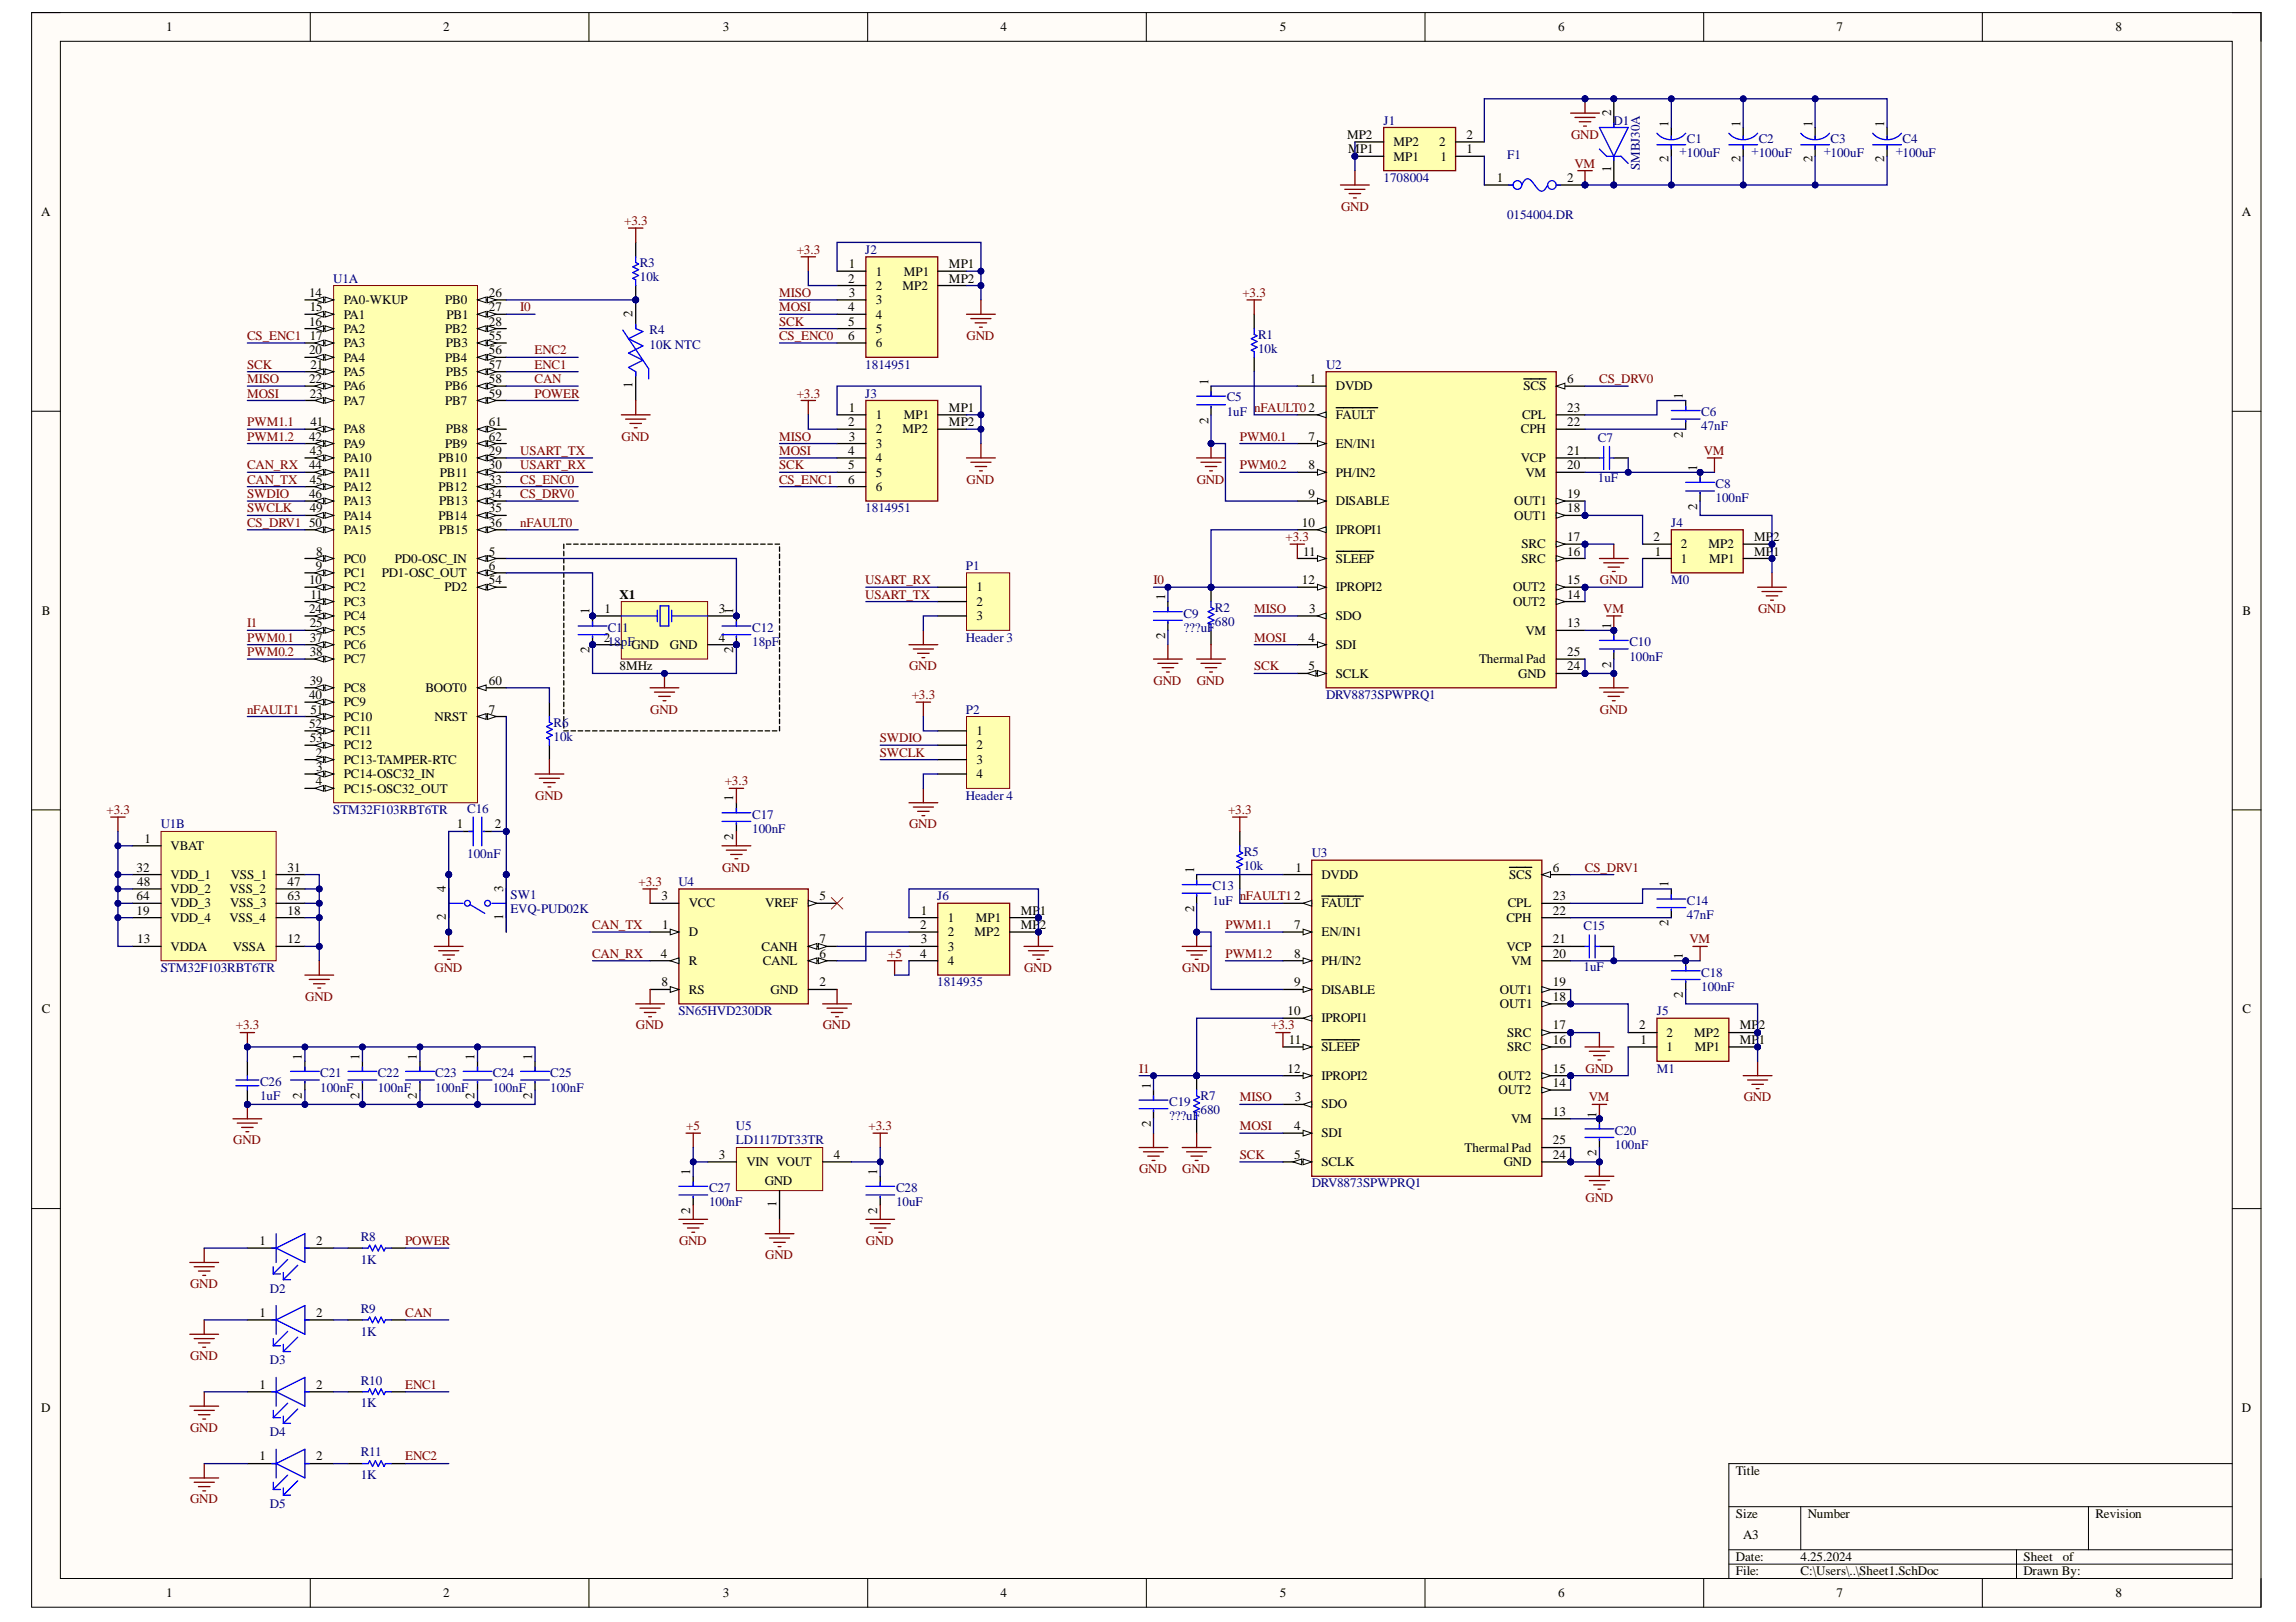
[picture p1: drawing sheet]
<svg xmlns="http://www.w3.org/2000/svg" width="297mm" height="210mm" viewBox="0 0 297 210" stroke-linecap="round" stroke-linejoin="round" font-family="sans-serif">
<defs><g id="words">
<g font-size="1.7">
<text x="21.5" y="4.1">1</text>
<text x="57.3" y="4.1">2</text>
<text x="93.5" y="4.1">3</text>
<text x="129.5" y="4.1">4</text>
<text x="165.6" y="4.1">5</text>
<text x="201.6" y="4.1">6</text>
<text x="237.6" y="4.1">7</text>
<text x="273.7" y="4.1">8</text>
<text x="174.3" y="18">MP2</text>
<text x="189.7" y="18">2</text>
<text x="208.4" y="15" transform="rotate(-90 208.4 15)">2</text>
<text x="215.9" y="16.5" transform="rotate(-90 215.9 16.5)">1</text>
<text x="225.2" y="16.5" transform="rotate(-90 225.2 16.5)">1</text>
<text x="234.5" y="16.5" transform="rotate(-90 234.5 16.5)">1</text>
<text x="243.8" y="16.5" transform="rotate(-90 243.8 16.5)">1</text>
<text x="174.4" y="19.9">MP1</text>
<text x="180.3" y="20.8">MP1</text>
<text x="180.3" y="18.9">MP2</text>
<text x="186.2" y="18.9">2</text>
<text x="186.4" y="20.8">1</text>
<text x="189.7" y="19.9">1</text>
<text x="193.6" y="23.6">1</text>
<text x="202.8" y="23.6">2</text>
<text x="208.4" y="22.3" transform="rotate(-90 208.4 22.3)">1</text>
<text x="215.9" y="21" transform="rotate(-90 215.9 21)">2</text>
<text x="225.2" y="21" transform="rotate(-90 225.2 21)">2</text>
<text x="234.5" y="21" transform="rotate(-90 234.5 21)">2</text>
<text x="243.8" y="21" transform="rotate(-90 243.8 21)">2</text>
<text x="5.3" y="28">A</text>
<text x="290" y="28">A</text>
<text x="109.8" y="34.7">1</text>
<text x="113.3" y="35.7">1</text>
<text x="116.9" y="35.7">MP1</text>
<text x="122.8" y="34.7">MP1</text>
<text x="40" y="38.4">14</text>
<text x="40.1" y="40.3">15</text>
<text x="44.5" y="39.4">PA0-WKUP</text>
<text x="44.5" y="41.2">PA1</text>
<text x="57.6" y="39.4">PB0</text>
<text x="57.8" y="41.2">PB1</text>
<text x="63.2" y="38.4">26</text>
<text x="63.2" y="40.3">27</text>
<text x="81.8" y="41.1" transform="rotate(-90 81.8 41.1)">2</text>
<text x="109.8" y="36.6">2</text>
<text x="109.8" y="40.3">4</text>
<text x="109.8" y="38.4">3</text>
<text x="113.3" y="37.5">2</text>
<text x="113.3" y="39.4">3</text>
<text x="113.3" y="41.2">4</text>
<text x="116.8" y="37.5">MP2</text>
<text x="122.8" y="36.6">MP2</text>
<text x="40" y="42.2">16</text>
<text x="40" y="45.9">20</text>
<text x="40.1" y="44">17</text>
<text x="40.2" y="47.7">21</text>
<text x="44.5" y="43.1">PA2</text>
<text x="44.5" y="44.9">PA3</text>
<text x="44.5" y="46.8">PA4</text>
<text x="57.6" y="43.1">PB2</text>
<text x="57.6" y="46.8">PB4</text>
<text x="57.7" y="44.9">PB3</text>
<text x="63.2" y="42.2">28</text>
<text x="63.2" y="44">55</text>
<text x="63.2" y="45.9">56</text>
<text x="63.2" y="47.7">57</text>
<text x="109.8" y="42.2">5</text>
<text x="109.8" y="44">6</text>
<text x="113.3" y="43.1">5</text>
<text x="113.3" y="44.9">6</text>
<text x="40" y="49.6">22</text>
<text x="40.1" y="51.5">23</text>
<text x="44.5" y="48.7">PA5</text>
<text x="44.5" y="50.5">PA6</text>
<text x="44.5" y="52.4">PA7</text>
<text x="57.6" y="50.5">PB6</text>
<text x="57.6" y="52.4">PB7</text>
<text x="57.7" y="48.7">PB5</text>
<text x="63.2" y="49.6">58</text>
<text x="63.2" y="51.5">59</text>
<text x="81.8" y="50.2" transform="rotate(-90 81.8 50.2)">1</text>
<text x="109.8" y="53.3">1</text>
<text x="122.8" y="53.3">MP1</text>
<text x="156.3" y="49.8" transform="rotate(-90 156.3 49.8)">1</text>
<text x="169.4" y="49.6">1</text>
<text x="172.8" y="50.5">DVDD</text>
<text x="197.1" y="50.5">SCS</text>
<text x="202.8" y="49.6">6</text>
<text x="202.8" y="53.3">23</text>
<text x="217.7" y="51.6" transform="rotate(-90 217.7 51.6)">1</text>
<text x="40" y="57">42</text>
<text x="40.1" y="58.9">43</text>
<text x="40.2" y="55.2">41</text>
<text x="44.5" y="56.1">PA8</text>
<text x="44.5" y="58">PA9</text>
<text x="44.5" y="59.8">PA10</text>
<text x="56.7" y="59.8">PB10</text>
<text x="57.6" y="58">PB9</text>
<text x="57.7" y="56.1">PB8</text>
<text x="63.2" y="58.9">29</text>
<text x="63.2" y="55.2">61</text>
<text x="63.2" y="57">62</text>
<text x="109.8" y="55.2">2</text>
<text x="109.8" y="58.9">4</text>
<text x="109.8" y="57">3</text>
<text x="113.3" y="54.2">1</text>
<text x="113.3" y="56.1">2</text>
<text x="113.3" y="58">3</text>
<text x="113.3" y="59.8">4</text>
<text x="116.8" y="56.1">MP2</text>
<text x="116.9" y="54.2">MP1</text>
<text x="122.8" y="55.2">MP2</text>
<text x="156.3" y="54.8" transform="rotate(-90 156.3 54.8)">2</text>
<text x="169.3" y="57">7</text>
<text x="172.8" y="54.2">FAULT</text>
<text x="172.8" y="58">EN/IN1</text>
<text x="196.8" y="56.1">CPH</text>
<text x="196.8" y="59.8">VCP</text>
<text x="196.9" y="54.2">CPL</text>
<text x="202.8" y="55.2">22</text>
<text x="202.8" y="58.9">21</text>
<text x="217.7" y="56.7" transform="rotate(-90 217.7 56.7)">2</text>
<text x="40" y="60.7">44</text>
<text x="40" y="64.5">46</text>
<text x="40.1" y="62.6">45</text>
<text x="44.5" y="61.7">PA11</text>
<text x="44.5" y="63.5">PA12</text>
<text x="44.5" y="65.4">PA13</text>
<text x="56.7" y="63.5">PB12</text>
<text x="56.8" y="65.4">PB13</text>
<text x="56.9" y="61.7">PB11</text>
<text x="63.2" y="60.7">30</text>
<text x="63.2" y="62.6">33</text>
<text x="63.2" y="64.5">34</text>
<text x="109.8" y="60.7">5</text>
<text x="109.8" y="62.6">6</text>
<text x="113.3" y="61.7">5</text>
<text x="113.3" y="63.5">6</text>
<text x="169.3" y="64.5">9</text>
<text x="169.3" y="60.7">8</text>
<text x="172.8" y="65.4">DISABLE</text>
<text x="172.8" y="61.7">PH/IN2</text>
<text x="195.9" y="65.4">OUT1</text>
<text x="197.3" y="61.7">VM</text>
<text x="202.8" y="60.7">20</text>
<text x="202.8" y="64.5">19</text>
<text x="219.6" y="66" transform="rotate(-90 219.6 66)">2</text>
<text x="219.6" y="60.9" transform="rotate(-90 219.6 60.9)">1</text>
<text x="40" y="68.2">50</text>
<text x="40.1" y="66.3">49</text>
<text x="40.9" y="71.9">8</text>
<text x="44.5" y="67.2">PA14</text>
<text x="44.5" y="69.1">PA15</text>
<text x="56.7" y="67.2">PB14</text>
<text x="56.8" y="69.1">PB15</text>
<text x="63.2" y="66.3">35</text>
<text x="63.2" y="68.2">36</text>
<text x="63.2" y="71.9">5</text>
<text x="168.4" y="68.2">10</text>
<text x="168.6" y="71.9">11</text>
<text x="172.8" y="69.1">IPROPI1</text>
<text x="195.9" y="67.2">OUT1</text>
<text x="196.8" y="71">SRC</text>
<text x="202.8" y="66.3">18</text>
<text x="202.8" y="71.9">16</text>
<text x="202.8" y="70">17</text>
<text x="213.9" y="70">2</text>
<text x="214.1" y="71.9">1</text>
<text x="217.5" y="71">2</text>
<text x="221" y="71">MP2</text>
<text x="226.9" y="71.9">MP1</text>
<text x="226.9" y="70">MP2</text>
<text x="40" y="75.6">10</text>
<text x="40.2" y="77.5">11</text>
<text x="40.8" y="73.8">9</text>
<text x="44.5" y="72.8">PC0</text>
<text x="44.5" y="74.7">PC1</text>
<text x="44.5" y="76.5">PC2</text>
<text x="49.4" y="74.7">PD1-OSC_OUT</text>
<text x="51.1" y="72.8">PD0-OSC_IN</text>
<text x="57.5" y="76.5">PD2</text>
<text x="63.2" y="73.8">6</text>
<text x="63.2" y="75.6">54</text>
<text x="80.2" y="77.5">X1</text>
<text x="126.3" y="76.5">1</text>
<text x="150.8" y="77.6" transform="rotate(-90 150.8 77.6)">1</text>
<text x="168.4" y="75.6">12</text>
<text x="172.8" y="76.5">IPROPI2</text>
<text x="172.8" y="72.8">SLEEP</text>
<text x="195.7" y="76.5">OUT2</text>
<text x="196.8" y="72.8">SRC</text>
<text x="202.8" y="77.5">14</text>
<text x="202.8" y="75.6">15</text>
<text x="217.5" y="72.8">1</text>
<text x="221.1" y="72.8">MP1</text>
<text x="5.4" y="79.6">B</text>
<text x="40" y="79.3">24</text>
<text x="40.1" y="81.2">25</text>
<text x="40.1" y="83">37</text>
<text x="44.5" y="78.4">PC3</text>
<text x="44.5" y="80.3">PC4</text>
<text x="44.5" y="82.1">PC5</text>
<text x="44.5" y="84">PC6</text>
<text x="76.3" y="79.5" transform="rotate(-90 76.3 79.5)">1</text>
<text x="78.1" y="83">2</text>
<text x="78.2" y="79.3">1</text>
<text x="86.7" y="84">GND</text>
<text x="93" y="79.3">3</text>
<text x="93" y="83">4</text>
<text x="94.9" y="79.5" transform="rotate(-90 94.9 79.5)">1</text>
<text x="126.3" y="78.4">2</text>
<text x="126.3" y="80.3">3</text>
<text x="150.8" y="82.7" transform="rotate(-90 150.8 82.7)">2</text>
<text x="169.3" y="83">4</text>
<text x="169.4" y="79.3">3</text>
<text x="172.8" y="80.3">SDO</text>
<text x="172.8" y="84">SDI</text>
<text x="195.7" y="78.4">OUT2</text>
<text x="197.3" y="82.1">VM</text>
<text x="202.8" y="81.2">13</text>
<text x="208.4" y="81.4" transform="rotate(-90 208.4 81.4)">1</text>
<text x="290.1" y="79.6">B</text>
<text x="40.1" y="84.9">38</text>
<text x="40.1" y="88.6">39</text>
<text x="44.5" y="85.8">PC7</text>
<text x="44.5" y="89.6">PC8</text>
<text x="55" y="89.6">BOOT0</text>
<text x="63.2" y="88.6">60</text>
<text x="76.3" y="84.6" transform="rotate(-90 76.3 84.6)">2</text>
<text x="80.2" y="86.8">8MHz</text>
<text x="94.9" y="84.6" transform="rotate(-90 94.9 84.6)">2</text>
<text x="169.3" y="86.8">5</text>
<text x="172.8" y="87.7">SCLK</text>
<text x="191.3" y="85.8">ThermalPad</text>
<text x="196.4" y="87.7">GND</text>
<text x="202.8" y="84.9">25</text>
<text x="202.8" y="86.8">24</text>
<text x="208.4" y="86.4" transform="rotate(-90 208.4 86.4)">2</text>
<text x="40" y="90.5">40</text>
<text x="40" y="94.2">52</text>
<text x="40.2" y="92.3">51</text>
<text x="44.5" y="91.4">PC9</text>
<text x="44.5" y="93.3">PC10</text>
<text x="44.5" y="95.1">PC11</text>
<text x="56.2" y="93.3">NRST</text>
<text x="63.2" y="92.3">7</text>
<text x="126.3" y="95.1">1</text>
<text x="40.1" y="96.1">53</text>
<text x="40.8" y="97.9">2</text>
<text x="40.8" y="101.6">4</text>
<text x="40.9" y="99.8">3</text>
<text x="44.5" y="98.8">PC13-TAMPER-RTC</text>
<text x="44.5" y="100.7">PC14-OSC32_IN</text>
<text x="44.5" y="97">PC12</text>
<text x="126.3" y="97">2</text>
<text x="126.3" y="98.8">3</text>
<text x="126.3" y="100.7">4</text>
<text x="44.5" y="102.6">PC15-OSC32_OUT</text>
<text x="59.1" y="107.2">1</text>
<text x="64" y="107.2">2</text>
<text x="94.9" y="103.7" transform="rotate(-90 94.9 103.7)">1</text>
<text x="17.7" y="112.8">32</text>
<text x="18.7" y="109.1">1</text>
<text x="22.1" y="110">VBAT</text>
<text x="22.1" y="113.7">VDD_1</text>
<text x="29.8" y="113.7">VSS_1</text>
<text x="37.2" y="112.8">31</text>
<text x="94.9" y="108.7" transform="rotate(-90 94.9 108.7)">2</text>
<text x="154.5" y="113" transform="rotate(-90 154.5 113)">1</text>
<text x="167.6" y="112.8">1</text>
<text x="171" y="113.7">DVDD</text>
<text x="195.2" y="113.7">SCS</text>
<text x="200.9" y="112.8">6</text>
<text x="17.7" y="118.4">19</text>
<text x="17.7" y="116.5">64</text>
<text x="17.8" y="114.6">48</text>
<text x="22.1" y="119.3">VDD_4</text>
<text x="22.1" y="115.6">VDD_2</text>
<text x="22.1" y="117.4">VDD_3</text>
<text x="29.7" y="119.3">VSS_4</text>
<text x="29.7" y="115.6">VSS_2</text>
<text x="29.8" y="117.4">VSS_3</text>
<text x="37.2" y="118.4">18</text>
<text x="37.2" y="114.6">47</text>
<text x="37.2" y="116.5">63</text>
<text x="57.7" y="119.1" transform="rotate(-90 57.7 119.1)">2</text>
<text x="57.7" y="115.4" transform="rotate(-90 57.7 115.4)">4</text>
<text x="65.1" y="119" transform="rotate(-90 65.1 119)">1</text>
<text x="65.1" y="115.4" transform="rotate(-90 65.1 115.4)">3</text>
<text x="85.6" y="116.5">3</text>
<text x="89.1" y="117.4">VCC</text>
<text x="99" y="117.4">VREF</text>
<text x="106" y="116.5">5</text>
<text x="119.1" y="118.4">1</text>
<text x="122.6" y="119.3">1</text>
<text x="126.2" y="119.3">MP1</text>
<text x="132.1" y="118.4">MP1</text>
<text x="154.5" y="118" transform="rotate(-90 154.5 118)">2</text>
<text x="171" y="117.4">FAULT</text>
<text x="194.9" y="119.3">CPH</text>
<text x="195.1" y="117.4">CPL</text>
<text x="200.9" y="118.4">22</text>
<text x="200.9" y="116.5">23</text>
<text x="215.9" y="119.9" transform="rotate(-90 215.9 119.9)">2</text>
<text x="215.9" y="114.8" transform="rotate(-90 215.9 114.8)">1</text>
<text x="17.8" y="122.1">13</text>
<text x="22.1" y="123">VDDA</text>
<text x="30.1" y="123">VSSA</text>
<text x="37.2" y="122.1">12</text>
<text x="85.5" y="123.9">4</text>
<text x="85.7" y="120.2">1</text>
<text x="89.1" y="121.1">D</text>
<text x="89.1" y="124.9">R</text>
<text x="98.5" y="123">CANH</text>
<text x="98.7" y="124.9">CANL</text>
<text x="106" y="123.9">6</text>
<text x="106" y="122.1">7</text>
<text x="119.1" y="120.2">2</text>
<text x="119.1" y="123.9">4</text>
<text x="119.1" y="122.1">3</text>
<text x="122.6" y="121.1">2</text>
<text x="122.6" y="123">3</text>
<text x="122.6" y="124.9">4</text>
<text x="126.1" y="121.1">MP2</text>
<text x="132.1" y="120.2">MP2</text>
<text x="167.4" y="120.2">7</text>
<text x="167.4" y="123.9">8</text>
<text x="171" y="121.1">EN/IN1</text>
<text x="171" y="124.9">PH/IN2</text>
<text x="194.9" y="123">VCP</text>
<text x="195.5" y="124.9">VM</text>
<text x="200.9" y="123.9">20</text>
<text x="200.9" y="122.1">21</text>
<text x="217.7" y="124.1" transform="rotate(-90 217.7 124.1)">1</text>
<text x="5.4" y="131.1">C</text>
<text x="85.6" y="127.7">8</text>
<text x="89.1" y="128.6">RS</text>
<text x="99.7" y="128.6">GND</text>
<text x="106" y="127.7">2</text>
<text x="166.6" y="131.4">10</text>
<text x="167.4" y="127.7">9</text>
<text x="171" y="128.6">DISABLE</text>
<text x="194.1" y="130.4">OUT1</text>
<text x="194.1" y="128.6">OUT1</text>
<text x="200.9" y="129.5">18</text>
<text x="200.9" y="127.7">19</text>
<text x="217.7" y="129.2" transform="rotate(-90 217.7 129.2)">2</text>
<text x="290.1" y="131.1">C</text>
<text x="39.1" y="137.2" transform="rotate(-90 39.1 137.2)">1</text>
<text x="46.5" y="137.2" transform="rotate(-90 46.5 137.2)">1</text>
<text x="53.9" y="137.2" transform="rotate(-90 53.9 137.2)">1</text>
<text x="61.4" y="137.2" transform="rotate(-90 61.4 137.2)">1</text>
<text x="68.8" y="137.2" transform="rotate(-90 68.8 137.2)">1</text>
<text x="166.7" y="135.1">11</text>
<text x="171" y="132.3">IPROPI1</text>
<text x="171" y="136">SLEEP</text>
<text x="195" y="136">SRC</text>
<text x="195" y="134.2">SRC</text>
<text x="200.9" y="135.1">16</text>
<text x="200.9" y="133.2">17</text>
<text x="212.1" y="133.2">2</text>
<text x="212.2" y="135.1">1</text>
<text x="215.6" y="136">1</text>
<text x="215.6" y="134.2">2</text>
<text x="219.2" y="134.2">MP2</text>
<text x="219.2" y="136">MP1</text>
<text x="225.1" y="135.1">MP1</text>
<text x="225.1" y="133.2">MP2</text>
<text x="39.1" y="142.2" transform="rotate(-90 39.1 142.2)">2</text>
<text x="46.5" y="142.2" transform="rotate(-90 46.5 142.2)">2</text>
<text x="53.9" y="142.2" transform="rotate(-90 53.9 142.2)">2</text>
<text x="61.4" y="142.2" transform="rotate(-90 61.4 142.2)">2</text>
<text x="68.8" y="142.2" transform="rotate(-90 68.8 142.2)">2</text>
<text x="148.9" y="140.9" transform="rotate(-90 148.9 140.9)">1</text>
<text x="166.6" y="138.8">12</text>
<text x="167.5" y="142.5">3</text>
<text x="171" y="139.7">IPROPI2</text>
<text x="171" y="143.4">SDO</text>
<text x="193.9" y="141.6">OUT2</text>
<text x="193.9" y="139.7">OUT2</text>
<text x="200.9" y="140.7">14</text>
<text x="200.9" y="138.8">15</text>
<text x="93" y="150">3</text>
<text x="107.9" y="150">4</text>
<text x="148.9" y="145.9" transform="rotate(-90 148.9 145.9)">2</text>
<text x="167.4" y="150">5</text>
<text x="167.4" y="146.2">4</text>
<text x="171" y="147.2">SDI</text>
<text x="189.5" y="149">ThermalPad</text>
<text x="195.5" y="145.3">VM</text>
<text x="200.9" y="144.4">13</text>
<text x="200.9" y="148.1">25</text>
<text x="200.9" y="150">24</text>
<text x="206.6" y="149.6" transform="rotate(-90 206.6 149.6)">2</text>
<text x="206.6" y="144.6" transform="rotate(-90 206.6 144.6)">1</text>
<text x="89.3" y="152.1" transform="rotate(-90 89.3 152.1)">1</text>
<text x="96.6" y="150.9">VIN VOUT</text>
<text x="98.9" y="153.3">GND</text>
<text x="113.5" y="152.1" transform="rotate(-90 113.5 152.1)">1</text>
<text x="171" y="150.9">SCLK</text>
<text x="194.6" y="150.9">GND</text>
<text x="33.6" y="161.1">1</text>
<text x="40.9" y="161.1">2</text>
<text x="89.3" y="157" transform="rotate(-90 89.3 157)">2</text>
<text x="100.4" y="156.2" transform="rotate(-90 100.4 156.2)">1</text>
<text x="113.5" y="157" transform="rotate(-90 113.5 157)">2</text>
<text x="33.6" y="170.4">1</text>
<text x="40.9" y="170.4">2</text>
<text x="33.6" y="179.7">1</text>
<text x="40.9" y="179.7">2</text>
<text x="5.3" y="182.7">D</text>
<text x="290" y="182.7">D</text>
<text x="33.6" y="189">1</text>
<text x="40.9" y="189">2</text>
<text x="224.6" y="190.8">Title</text>
<text x="224.6" y="196.4">Size</text>
<text x="233.9" y="196.4">Number</text>
<text x="271.1" y="196.4">Revision</text>
<text x="224.6" y="202">Date:</text>
<text x="224.6" y="203.9">File:</text>
<text x="225.5" y="199.2">A3</text>
<text x="232.9" y="202">4.25.2024</text>
<text x="232.9" y="203.9">C:\Users\..\Sheet1.SchDoc</text>
<text x="261.8" y="202">Sheet</text>
<text x="261.8" y="203.9">Drawn By:</text>
<text x="266.9" y="202">of</text>
<text x="21.5" y="206.6">1</text>
<text x="57.3" y="206.6">2</text>
<text x="93.5" y="206.6">3</text>
<text x="129.5" y="206.6">4</text>
<text x="165.6" y="206.6">5</text>
<text x="201.6" y="206.6">6</text>
<text x="237.6" y="206.6">7</text>
<text x="273.7" y="206.6">8</text>
</g>
<g font-size="1.7" fill="#000080">
<text x="179" y="16.1">J1</text>
<text x="208.8" y="16.1">D1</text>
<text x="179" y="23.6">1708004</text>
<text x="195" y="20.5">F1</text>
<text x="212.1" y="22.1" transform="rotate(-90 212.1 22.1)">SMBJ30A</text>
<text x="218.2" y="19.1" transform="rotate(-180 218.2 19.1)">+</text>
<text x="218.2" y="18.5">C1</text>
<text x="218.2" y="20.4">100uF</text>
<text x="227.5" y="19.1" transform="rotate(-180 227.5 19.1)">+</text>
<text x="227.5" y="18.5">C2</text>
<text x="227.5" y="20.4">100uF</text>
<text x="236.8" y="18.5">C3</text>
<text x="236.8" y="20.4">100uF</text>
<text x="236.9" y="19.1" transform="rotate(-180 236.9 19.1)">+</text>
<text x="246.1" y="18.5">C4</text>
<text x="246.1" y="20.4">100uF</text>
<text x="246.2" y="19.1" transform="rotate(-180 246.2 19.1)">+</text>
<text x="195" y="28.4">0154004.DR</text>
<text x="82.8" y="34.6">R3</text>
<text x="111.9" y="32.9">J2</text>
<text x="43.1" y="36.6">U1A</text>
<text x="82.8" y="36.4">10k</text>
<text x="84" y="43.3">R4</text>
<text x="84" y="45.1">10K NTC</text>
<text x="111.9" y="47.7">1814951</text>
<text x="162.8" y="43.8">R1</text>
<text x="162.8" y="45.7">10k</text>
<text x="171.6" y="47.7">U2</text>
<text x="111.9" y="51.5">J3</text>
<text x="158.7" y="52">C5</text>
<text x="158.7" y="53.8">1uF</text>
<text x="220.1" y="53.8">C6</text>
<text x="206.7" y="57.2">C7</text>
<text x="220.1" y="55.7">47nF</text>
<text x="206.7" y="62.4">1uF</text>
<text x="222" y="63.1">C8</text>
<text x="222" y="65">100nF</text>
<text x="111.9" y="66.3">1814951</text>
<text x="216.2" y="68.2">J4</text>
<text x="125" y="73.8">P1</text>
<text x="216.2" y="75.6">M0</text>
<text x="78.6" y="81.8">C1</text>
<text x="78.6" y="83.6">18pFGND</text>
<text x="80.5" y="81.8">1</text>
<text x="97.3" y="81.8">C12</text>
<text x="97.3" y="83.6">18pF</text>
<text x="125" y="83">Header 3</text>
<text x="153.1" y="79.9">C9</text>
<text x="153.1" y="81.8">???uF</text>
<text x="157.2" y="79.2">R2</text>
<text x="157.2" y="81">680</text>
<text x="210.8" y="83.6">C10</text>
<text x="210.8" y="85.5">100nF</text>
<text x="71.6" y="94">R6</text>
<text x="71.6" y="95.9">10k</text>
<text x="125" y="92.3">P2</text>
<text x="171.6" y="90.5">DRV8873SPWPRQ1</text>
<text x="20.8" y="107.2">U1B</text>
<text x="43.1" y="105.3">STM32F103RBT6TR</text>
<text x="60.5" y="105.2">C16</text>
<text x="97.3" y="105.9">C17</text>
<text x="97.3" y="107.8">100nF</text>
<text x="125" y="103.5">Header 4</text>
<text x="60.5" y="111.1">100nF</text>
<text x="160.9" y="110.8">R5</text>
<text x="160.9" y="112.6">10k</text>
<text x="169.7" y="110.9">U3</text>
<text x="66" y="116.3">SW1</text>
<text x="66" y="118.2">EVQ-PUD02K</text>
<text x="87.8" y="114.6">U4</text>
<text x="121.2" y="116.5">J6</text>
<text x="156.8" y="115.2">C13</text>
<text x="156.8" y="117.1">1uF</text>
<text x="218.2" y="117.1">C14</text>
<text x="218.2" y="118.9">47nF</text>
<text x="20.8" y="125.8">STM32F103RBT6TR</text>
<text x="204.9" y="120.4">C15</text>
<text x="204.9" y="125.6">1uF</text>
<text x="87.8" y="131.4">SN65HVD230DR</text>
<text x="121.2" y="127.7">1814935</text>
<text x="214.3" y="131.4">J5</text>
<text x="220.1" y="126.4">C18</text>
<text x="220.1" y="128.2">100nF</text>
<text x="33.7" y="140.5">C26</text>
<text x="33.7" y="142.4">1uF</text>
<text x="41.4" y="139.4">C21</text>
<text x="41.4" y="141.3">100nF</text>
<text x="48.9" y="139.4">C22</text>
<text x="48.9" y="141.3">100nF</text>
<text x="56.3" y="139.4">C23</text>
<text x="56.3" y="141.3">100nF</text>
<text x="63.8" y="139.4">C24</text>
<text x="63.8" y="141.3">100nF</text>
<text x="71.2" y="139.4">C25</text>
<text x="71.2" y="141.3">100nF</text>
<text x="151.3" y="143.1">C19</text>
<text x="155.3" y="142.4">R7</text>
<text x="214.3" y="138.8">M1</text>
<text x="95.2" y="146.2">U5</text>
<text x="95.2" y="148.1">LD1117DT33TR</text>
<text x="151.3" y="145">???uF</text>
<text x="155.3" y="144.2">680</text>
<text x="208.9" y="146.8">C20</text>
<text x="208.9" y="148.7">100nF</text>
<text x="91.7" y="154.3">C27</text>
<text x="115.9" y="154.3">C28</text>
<text x="169.7" y="153.7">DRV8873SPWPRQ1</text>
<text x="46.7" y="160.6">R8</text>
<text x="91.7" y="156.1">100nF</text>
<text x="115.9" y="156.1">10uF</text>
<text x="34.9" y="167.3">D2</text>
<text x="46.7" y="163.6">1K</text>
<text x="46.7" y="169.9">R9</text>
<text x="46.7" y="172.8">1K</text>
<text x="34.9" y="176.6">D3</text>
<text x="46.7" y="179.2">R10</text>
<text x="34.9" y="185.9">D4</text>
<text x="46.7" y="182.1">1K</text>
<text x="46.7" y="188.5">R11</text>
<text x="46.7" y="191.4">1K</text>
<text x="34.9" y="195.2">D5</text>
</g>
<g font-size="1.7" fill="#800000">
<text x="203.3" y="18">GND</text>
<text x="203.7" y="21.7">VM</text>
<text x="80.7" y="29.1">+3.3</text>
<text x="173.5" y="27.3">GND</text>
<text x="103.1" y="32.9">+3.3</text>
<text x="67.3" y="40.3">I0</text>
<text x="100.8" y="38.4">MISO</text>
<text x="100.8" y="40.3">MOSI</text>
<text x="160.7" y="38.4">+3.3</text>
<text x="32" y="47.7">SCK</text>
<text x="32" y="44">CS_ENC1</text>
<text x="69.2" y="47.7">ENC1</text>
<text x="69.2" y="45.9">ENC2</text>
<text x="100.8" y="42.2">SCK</text>
<text x="100.8" y="44">CS_ENC0</text>
<text x="125.1" y="44">GND</text>
<text x="32" y="49.6">MISO</text>
<text x="32" y="51.5">MOSI</text>
<text x="69.2" y="51.5">POWER</text>
<text x="69.2" y="49.6">CAN</text>
<text x="103.1" y="51.5">+3.3</text>
<text x="162.3" y="53.3">nFAULT02</text>
<text x="206.9" y="49.6">CS_DRV0</text>
<text x="32" y="55.2">PWM1.1</text>
<text x="32" y="57">PWM1.2</text>
<text x="67.3" y="58.9">USART_TX</text>
<text x="80.4" y="57">GND</text>
<text x="100.8" y="57">MISO</text>
<text x="100.8" y="58.9">MOSI</text>
<text x="160.4" y="57">PWM0.1</text>
<text x="220.4" y="58.9">VM</text>
<text x="32" y="60.7">CAN_RX</text>
<text x="32" y="62.6">CAN_TX</text>
<text x="32" y="64.5">SWDIO</text>
<text x="67.3" y="60.7">USART_RX</text>
<text x="67.3" y="62.6">CS_ENC0</text>
<text x="67.3" y="64.5">CS_DRV0</text>
<text x="100.8" y="60.7">SCK</text>
<text x="100.8" y="62.6">CS_ENC1</text>
<text x="125.1" y="62.6">GND</text>
<text x="154.8" y="62.6">GND</text>
<text x="160.4" y="60.7">PWM0.2</text>
<text x="32" y="66.3">SWCLK</text>
<text x="32" y="68.2">CS_DRV1</text>
<text x="67.3" y="68.2">nFAULT0</text>
<text x="166.3" y="70">+3.3</text>
<text x="111.9" y="75.6">USART_RX</text>
<text x="111.9" y="77.5">USART_TX</text>
<text x="149.2" y="75.6">I0</text>
<text x="207" y="75.6">GND</text>
<text x="32" y="83">PWM0.1</text>
<text x="32" y="81.2">I1</text>
<text x="162.3" y="83">MOSI</text>
<text x="162.3" y="79.3">MISO</text>
<text x="207.4" y="79.3">VM</text>
<text x="227.4" y="79.3">GND</text>
<text x="32" y="84.9">PWM0.2</text>
<text x="117.6" y="86.8">GND</text>
<text x="149.2" y="88.6">GND</text>
<text x="154.8" y="88.6">GND</text>
<text x="162.3" y="86.8">SCK</text>
<text x="32" y="92.3">nFAULT1</text>
<text x="84.1" y="92.3">GND</text>
<text x="118" y="90.5">+3.3</text>
<text x="207" y="92.3">GND</text>
<text x="93.8" y="101.6">+3.3</text>
<text x="113.8" y="96.1">SWDIO</text>
<text x="113.8" y="97.9">SWCLK</text>
<text x="13.8" y="105.3">+3.3</text>
<text x="69.2" y="103.5">GND</text>
<text x="117.6" y="107.2">GND</text>
<text x="158.9" y="105.3">+3.3</text>
<text x="93.4" y="112.8">GND</text>
<text x="205" y="112.8">CS_DRV1</text>
<text x="82.6" y="114.6">+3.3</text>
<text x="160.4" y="116.5">nFAULT12</text>
<text x="56.2" y="125.8">GND</text>
<text x="76.6" y="123.9">CAN_RX</text>
<text x="76.6" y="120.2">CAN_TX</text>
<text x="114.9" y="123.9">+5</text>
<text x="132.5" y="125.8">GND</text>
<text x="153" y="125.8">GND</text>
<text x="158.5" y="120.2">PWM1.1</text>
<text x="158.5" y="123.9">PWM1.2</text>
<text x="218.6" y="122.1">VM</text>
<text x="39.5" y="129.5">GND</text>
<text x="30.5" y="133.2">+3.3</text>
<text x="82.3" y="133.2">GND</text>
<text x="106.5" y="133.2">GND</text>
<text x="164.5" y="133.2">+3.3</text>
<text x="147.4" y="138.8">I1</text>
<text x="160.4" y="142.5">MISO</text>
<text x="205.1" y="138.8">GND</text>
<text x="205.5" y="142.5">VM</text>
<text x="225.6" y="142.5">GND</text>
<text x="30.2" y="148.1">GND</text>
<text x="88.8" y="146.2">+5</text>
<text x="112.4" y="146.2">+3.3</text>
<text x="160.4" y="150">SCK</text>
<text x="160.4" y="146.2">MOSI</text>
<text x="147.4" y="151.8">GND</text>
<text x="153" y="151.8">GND</text>
<text x="205.1" y="155.5">GND</text>
<text x="52.4" y="161.1">POWER</text>
<text x="87.9" y="161.1">GND</text>
<text x="112" y="161.1">GND</text>
<text x="24.6" y="166.7">GND</text>
<text x="99" y="163">GND</text>
<text x="52.4" y="170.4">CAN</text>
<text x="24.6" y="176">GND</text>
<text x="52.4" y="179.7">ENC1</text>
<text x="24.6" y="185.3">GND</text>
<text x="52.4" y="189">ENC2</text>
<text x="24.6" y="194.6">GND</text>
</g>
</g></defs>
<path d="M4.1 1.6h288.4v206.4h-288.4z" fill-rule="evenodd" fill="#fffcf8"/>
<path d="M4.1 1.6h288.4v206.4h-288.4z" fill="none" stroke="#000" stroke-width=".13"/>
<path d="M7.8 5.3h281v199h-281z" fill-rule="evenodd" fill="#fffcf8"/>
<g fill="none" stroke="#000" stroke-width=".13">
<path d="M4.1 1.6h3.7M7.8 5.3h281v199h-281zM40.1 1.6v3.7M76.2 1.6v3.7M112.3 1.6v3.7M148.3 1.6v3.7M184.4 1.6v3.7M220.4 1.6v3.7M256.5 1.6v3.7M288.8 1.6h3.7v3.7M4.1 53.2h3.7M288.8 53.2h3.7"/>
<path d="M4.1 104.8h3.7M288.8 104.8h3.7M4.1 156.4h3.7M288.8 156.4h3.7M223.7 195h65.1M233 195v5.6M270.2 195v5.6M288.8 189.4h-65.1v14.9M40.1 204.3v3.7M76.2 204.3v3.7M112.3 204.3v3.7M148.3 204.3v3.7"/>
<path d="M184.4 204.3v3.7M220.4 204.3v3.7M223.7 200.6h65.1M223.7 202.4h65.1M256.5 204.3v3.7M260.9 200.6v3.7M292.5 204.3v3.7"/>
</g>
<circle cx="205.1" cy="66.7" r=".37" fill="#000080"/>
<circle cx="205.1" cy="66.7" r=".37" fill="none" stroke="#000080" stroke-width=".13"/>
<circle cx="205.1" cy="76" r=".37" fill="#000080"/>
<circle cx="205.1" cy="76" r=".37" fill="none" stroke="#000080" stroke-width=".13"/>
<circle cx="205.1" cy="70.4" r=".37" fill="#000080"/>
<circle cx="205.1" cy="70.4" r=".37" fill="none" stroke="#000080" stroke-width=".13"/>
<circle cx="205.1" cy="87.1" r=".37" fill="#000080"/>
<circle cx="205.1" cy="87.1" r=".37" fill="none" stroke="#000080" stroke-width=".13"/>
<path d="M171.6 48.1h29.7v40.9h-29.7z" fill-rule="evenodd" fill="#ffffb0"/>
<path d="M171.6 48.1h29.7v40.9h-29.7z" fill="none" stroke="#800000" stroke-width=".17"/>
<path d="M167.8 50h3.8M167.8 68.6h3.8" fill="none" stroke="#000" stroke-width=".17"/>
<path d="M170.4 68.6l1.2-.4v.7z" fill="#f8fcff"/>
<path d="M170.4 68.6l1.2-.4v.7z" fill="none" stroke="#000" stroke-width=".13"/>
<path d="M167.8 76h3.8" fill="none" stroke="#000" stroke-width=".17"/>
<path d="M170.4 75.6l1.2 .4-1.2 .4z" fill="#f8fcff"/>
<path d="M170.4 75.6l1.2 .4-1.2 .4z" fill="none" stroke="#000" stroke-width=".13"/>
<path d="M201.3 61.1h3.8M201.3 66.7h3.8M201.3 81.6h3.8" fill="none" stroke="#000" stroke-width=".17"/>
<path d="M201.3 66.3l1.2 .4-1.2 .4z" fill="#f8fcff"/>
<path d="M201.3 66.3l1.2 .4-1.2 .4z" fill="none" stroke="#000" stroke-width=".13"/>
<circle cx="205.1" cy="66.7" r=".37" fill="#000080"/>
<circle cx="205.1" cy="66.7" r=".37" fill="none" stroke="#000080" stroke-width=".13"/>
<path d="M201.3 64.8h3.8" fill="none" stroke="#000" stroke-width=".17"/>
<path d="M201.3 64.5l1.2 .3-1.2 .4z" fill="#f8fcff"/>
<path d="M201.3 64.5l1.2 .3-1.2 .4z" fill="none" stroke="#000" stroke-width=".13"/>
<path d="M201.3 77.9h3.8" fill="none" stroke="#000" stroke-width=".17"/>
<path d="M201.3 77.5l1.2 .4-1.2 .3z" fill="#f8fcff"/>
<path d="M201.3 77.5l1.2 .4-1.2 .3z" fill="none" stroke="#000" stroke-width=".13"/>
<path d="M201.3 76h3.8" fill="none" stroke="#000" stroke-width=".17"/>
<path d="M201.3 75.6l1.2 .4-1.2 .4z" fill="#f8fcff"/>
<path d="M201.3 75.6l1.2 .4-1.2 .4z" fill="none" stroke="#000" stroke-width=".13"/>
<circle cx="205.1" cy="76" r=".37" fill="#000080"/>
<circle cx="205.1" cy="76" r=".37" fill="none" stroke="#000080" stroke-width=".13"/>
<path d="M201.3 72.3h3.8" fill="none" stroke="#000" stroke-width=".17"/>
<path d="M201.3 71.9l1.2 .4-1.2 .3z" fill="#f8fcff"/>
<path d="M201.3 71.9l1.2 .4-1.2 .3z" fill="none" stroke="#000" stroke-width=".13"/>
<path d="M201.3 70.4h3.8" fill="none" stroke="#000" stroke-width=".17"/>
<path d="M201.3 70l1.2 .4-1.2 .4z" fill="#f8fcff"/>
<path d="M201.3 70l1.2 .4-1.2 .4z" fill="none" stroke="#000" stroke-width=".13"/>
<circle cx="205.1" cy="70.4" r=".37" fill="#000080"/>
<circle cx="205.1" cy="70.4" r=".37" fill="none" stroke="#000080" stroke-width=".13"/>
<path d="M167.8 53.7h3.8" fill="none" stroke="#000" stroke-width=".17"/>
<path d="M170.4 53.7l1.2-.4v.8z" fill="#f8fcff"/>
<path d="M170.4 53.7l1.2-.4v.8z" fill="none" stroke="#000" stroke-width=".13"/>
<path d="M172.9 52.8h5.3M167.8 87.1h3.8" fill="none" stroke="#000" stroke-width=".17"/>
<path d="M170.4 86.8l1.2 .3-1.2 .4z" fill="#f8fcff"/>
<path d="M170.4 86.8l1.2 .3-1.2 .4z" fill="none" stroke="#000" stroke-width=".13"/>
<path d="M169.1 87.1l1.2-.3v.7z" fill="#f8fcff"/>
<path d="M169.1 87.1l1.2-.3v.7z" fill="none" stroke="#000" stroke-width=".13"/>
<path d="M201.3 50h3.8" fill="none" stroke="#000" stroke-width=".17"/>
<path d="M201.3 50l1.2-.4v.7z" fill="#f8fcff"/>
<path d="M201.3 50l1.2-.4v.7z" fill="none" stroke="#000" stroke-width=".13"/>
<path d="M197.1 49h2.9M167.8 72.3h3.8" fill="none" stroke="#000" stroke-width=".17"/>
<path d="M170.4 71.9l1.2 .4-1.2 .3z" fill="#f8fcff"/>
<path d="M170.4 71.9l1.2 .4-1.2 .3z" fill="none" stroke="#000" stroke-width=".13"/>
<path d="M201.3 55.5h3.8M201.3 53.7h3.8M167.8 64.8h3.8M172.9 71.3h4.9" fill="none" stroke="#000" stroke-width=".17"/>
<path d="M170.4 64.5l1.2 .3-1.2 .4z" fill="#f8fcff"/>
<path d="M170.4 64.5l1.2 .3-1.2 .4z" fill="none" stroke="#000" stroke-width=".13"/>
<path d="M167.8 57.4h3.8" fill="none" stroke="#000" stroke-width=".17"/>
<path d="M170.4 57l1.2 .4-1.2 .4z" fill="#f8fcff"/>
<path d="M170.4 57l1.2 .4-1.2 .4z" fill="none" stroke="#000" stroke-width=".13"/>
<path d="M167.8 79.7h3.8" fill="none" stroke="#000" stroke-width=".17"/>
<path d="M170.4 79.7l1.2-.4v.8z" fill="#f8fcff"/>
<path d="M170.4 79.7l1.2-.4v.8z" fill="none" stroke="#000" stroke-width=".13"/>
<path d="M167.8 61.1h3.8" fill="none" stroke="#000" stroke-width=".17"/>
<path d="M170.4 60.7l1.2 .4-1.2 .4z" fill="#f8fcff"/>
<path d="M170.4 60.7l1.2 .4-1.2 .4z" fill="none" stroke="#000" stroke-width=".13"/>
<path d="M167.8 83.4h3.8" fill="none" stroke="#000" stroke-width=".17"/>
<path d="M170.4 83.1l1.2 .3-1.2 .4z" fill="#f8fcff"/>
<path d="M170.4 83.1l1.2 .3-1.2 .4z" fill="none" stroke="#000" stroke-width=".13"/>
<path d="M201.3 59.3h3.8M201.3 85.3h3.8M201.3 87.2h3.8" fill="none" stroke="#000" stroke-width=".17"/>
<circle cx="205.1" cy="87.1" r=".37" fill="#000080"/>
<circle cx="205.1" cy="87.1" r=".37" fill="none" stroke="#000080" stroke-width=".13"/>
<circle cx="203.2" cy="129.9" r=".37" fill="#000080"/>
<circle cx="203.2" cy="129.9" r=".37" fill="none" stroke="#000080" stroke-width=".13"/>
<circle cx="203.2" cy="139.2" r=".37" fill="#000080"/>
<circle cx="203.2" cy="139.2" r=".37" fill="none" stroke="#000080" stroke-width=".13"/>
<circle cx="203.2" cy="133.6" r=".37" fill="#000080"/>
<circle cx="203.2" cy="133.6" r=".37" fill="none" stroke="#000080" stroke-width=".13"/>
<circle cx="203.2" cy="150.4" r=".37" fill="#000080"/>
<circle cx="203.2" cy="150.4" r=".37" fill="none" stroke="#000080" stroke-width=".13"/>
<path d="M169.7 111.3h29.8v40.9h-29.8z" fill-rule="evenodd" fill="#ffffb0"/>
<path d="M169.7 111.3h29.8v40.9h-29.8z" fill="none" stroke="#800000" stroke-width=".17"/>
<path d="M166 113.2h3.7M166 131.8h3.7" fill="none" stroke="#000" stroke-width=".17"/>
<path d="M168.6 131.8l1.1-.4v.7z" fill="#f8fcff"/>
<path d="M168.6 131.8l1.1-.4v.7z" fill="none" stroke="#000" stroke-width=".13"/>
<path d="M166 139.2h3.7" fill="none" stroke="#000" stroke-width=".17"/>
<path d="M168.6 138.8l1.1 .4-1.1 .4z" fill="#f8fcff"/>
<path d="M168.6 138.8l1.1 .4-1.1 .4z" fill="none" stroke="#000" stroke-width=".13"/>
<path d="M199.5 124.3h3.7M199.5 129.9h3.7M199.5 144.8h3.7" fill="none" stroke="#000" stroke-width=".17"/>
<path d="M199.5 129.5l1.1 .4-1.1 .4z" fill="#f8fcff"/>
<path d="M199.5 129.5l1.1 .4-1.1 .4z" fill="none" stroke="#000" stroke-width=".13"/>
<circle cx="203.2" cy="129.9" r=".37" fill="#000080"/>
<circle cx="203.2" cy="129.9" r=".37" fill="none" stroke="#000080" stroke-width=".13"/>
<path d="M199.5 128.1h3.7" fill="none" stroke="#000" stroke-width=".17"/>
<path d="M199.5 127.7l1.1 .4-1.1 .3z" fill="#f8fcff"/>
<path d="M199.5 127.7l1.1 .4-1.1 .3z" fill="none" stroke="#000" stroke-width=".13"/>
<path d="M199.5 141.1h3.7" fill="none" stroke="#000" stroke-width=".17"/>
<path d="M199.5 140.7l1.1 .4-1.1 .3z" fill="#f8fcff"/>
<path d="M199.5 140.7l1.1 .4-1.1 .3z" fill="none" stroke="#000" stroke-width=".13"/>
<path d="M199.5 139.2h3.7" fill="none" stroke="#000" stroke-width=".17"/>
<path d="M199.5 138.8l1.1 .4-1.1 .4z" fill="#f8fcff"/>
<path d="M199.5 138.8l1.1 .4-1.1 .4z" fill="none" stroke="#000" stroke-width=".13"/>
<circle cx="203.2" cy="139.2" r=".37" fill="#000080"/>
<circle cx="203.2" cy="139.2" r=".37" fill="none" stroke="#000080" stroke-width=".13"/>
<path d="M199.5 135.5h3.7" fill="none" stroke="#000" stroke-width=".17"/>
<path d="M199.5 135.1l1.1 .4-1.1 .4z" fill="#f8fcff"/>
<path d="M199.5 135.1l1.1 .4-1.1 .4z" fill="none" stroke="#000" stroke-width=".13"/>
<path d="M199.5 133.6h3.7" fill="none" stroke="#000" stroke-width=".17"/>
<path d="M199.5 133.3l1.1 .3-1.1 .4z" fill="#f8fcff"/>
<path d="M199.5 133.3l1.1 .3-1.1 .4z" fill="none" stroke="#000" stroke-width=".13"/>
<circle cx="203.2" cy="133.6" r=".37" fill="#000080"/>
<circle cx="203.2" cy="133.6" r=".37" fill="none" stroke="#000080" stroke-width=".13"/>
<path d="M166 116.9h3.7" fill="none" stroke="#000" stroke-width=".17"/>
<path d="M168.6 116.9l1.1-.4v.8z" fill="#f8fcff"/>
<path d="M168.6 116.9l1.1-.4v.8z" fill="none" stroke="#000" stroke-width=".13"/>
<path d="M171 116h5.4M166 150.4h3.7" fill="none" stroke="#000" stroke-width=".17"/>
<path d="M168.6 150l1.1 .4-1.1 .3z" fill="#f8fcff"/>
<path d="M168.6 150l1.1 .4-1.1 .3z" fill="none" stroke="#000" stroke-width=".13"/>
<path d="M167.3 150.4l1.1-.4v.7z" fill="#f8fcff"/>
<path d="M167.3 150.4l1.1-.4v.7z" fill="none" stroke="#000" stroke-width=".13"/>
<path d="M199.5 113.2h3.7" fill="none" stroke="#000" stroke-width=".17"/>
<path d="M199.5 113.2l1.1-.4v.8z" fill="#f8fcff"/>
<path d="M199.5 113.2l1.1-.4v.8z" fill="none" stroke="#000" stroke-width=".13"/>
<path d="M195.3 112.2h2.9M166 135.5h3.7" fill="none" stroke="#000" stroke-width=".17"/>
<path d="M168.6 135.1l1.1 .4-1.1 .4z" fill="#f8fcff"/>
<path d="M168.6 135.1l1.1 .4-1.1 .4z" fill="none" stroke="#000" stroke-width=".13"/>
<path d="M199.5 118.8h3.7M199.5 116.9h3.7M166 128h3.7M171 134.6h4.9" fill="none" stroke="#000" stroke-width=".17"/>
<path d="M168.6 127.7l1.1 .3-1.1 .4z" fill="#f8fcff"/>
<path d="M168.6 127.7l1.1 .3-1.1 .4z" fill="none" stroke="#000" stroke-width=".13"/>
<path d="M166 120.6h3.7" fill="none" stroke="#000" stroke-width=".17"/>
<path d="M168.6 120.2l1.1 .4-1.1 .4z" fill="#f8fcff"/>
<path d="M168.6 120.2l1.1 .4-1.1 .4z" fill="none" stroke="#000" stroke-width=".13"/>
<path d="M166 142.9h3.7" fill="none" stroke="#000" stroke-width=".17"/>
<path d="M168.6 142.9l1.1-.3v.7z" fill="#f8fcff"/>
<path d="M168.6 142.9l1.1-.3v.7z" fill="none" stroke="#000" stroke-width=".13"/>
<path d="M166 124.3h3.7" fill="none" stroke="#000" stroke-width=".17"/>
<path d="M168.6 124l1.1 .3-1.1 .4z" fill="#f8fcff"/>
<path d="M168.6 124l1.1 .3-1.1 .4z" fill="none" stroke="#000" stroke-width=".13"/>
<path d="M166 146.6h3.7" fill="none" stroke="#000" stroke-width=".17"/>
<path d="M168.6 146.3l1.1 .3-1.1 .4z" fill="#f8fcff"/>
<path d="M168.6 146.3l1.1 .3-1.1 .4z" fill="none" stroke="#000" stroke-width=".13"/>
<path d="M199.5 122.5h3.7M199.5 148.5h3.7M199.5 150.4h3.7" fill="none" stroke="#000" stroke-width=".17"/>
<circle cx="203.2" cy="150.4" r=".37" fill="#000080"/>
<circle cx="203.2" cy="150.4" r=".37" fill="none" stroke="#000080" stroke-width=".13"/>
<g fill="none" stroke="#800000" stroke-width=".17">
<path d="M206.9 72.3h3.7M207.5 72.8h2.6M208 73.4h1.5M208.6 74h.4M208.8 70.4v1.9M206.9 89h3.7M207.5 89.6h2.6M208 90.1h1.5M208.6 90.7h.4M208.8 87.2v1.8M205.1 135.5h3.7M205.6 136h2.6"/>
<path d="M206.2 136.6h1.5M206.7 137.2h.4M206.9 133.6v1.9"/>
</g>
<circle cx="208.8" cy="87.1" r=".38" fill="#000080"/>
<circle cx="208.8" cy="87.1" r=".38" fill="none" stroke="#000080" stroke-width=".13"/>
<path d="M205.1 152.2h3.7M205.6 152.8h2.6M206.2 153.3h1.5M206.7 153.9h.4M206.9 150.4v1.8" fill="none" stroke="#800000" stroke-width=".17"/>
<circle cx="206.9" cy="150.4" r=".38" fill="#000080"/>
<circle cx="206.9" cy="150.4" r=".38" fill="none" stroke="#000080" stroke-width=".13"/>
<path d="M207.9 79.7h1.8M208.8 79.7v1.9" fill="none" stroke="#800000" stroke-width=".17"/>
<circle cx="208.8" cy="81.6" r=".38" fill="#000080"/>
<circle cx="208.8" cy="81.6" r=".38" fill="none" stroke="#000080" stroke-width=".13"/>
<path d="M206 142.9h1.9M206.9 142.9v1.9" fill="none" stroke="#800000" stroke-width=".17"/>
<circle cx="206.9" cy="144.8" r=".38" fill="#000080"/>
<circle cx="206.9" cy="144.8" r=".38" fill="none" stroke="#000080" stroke-width=".13"/>
<path d="M220.9 59.3h1.8M221.8 59.3v1.8M219 122.5h1.9M219.9 122.5v1.8" fill="none" stroke="#800000" stroke-width=".17"/>
<path d="M162.3 40.7v1.8M162.3 46.2v1.9M205.1 59.3h1.8M208.8 59.3h1.8M218.1 51.8v1.3M218.1 54.4v1.1M160.4 107.6v1.9M160.4 113.2v1.8M216.2 115v1.3M216.2 117.6v1.2M203.2 122.5h1.9M206.9 122.5h1.9" fill="none" stroke="#000" stroke-width=".17"/>
<g fill="none" stroke="#00f" stroke-width=".17">
<path d="M162.3 42.5v.8l.3 .2-.7 .3 .7 .4-.7 .4 .7 .3-.7 .4 .4 .2v.7M206.9 59.3h.6M207.5 57.8v3M208.2 57.8v3M208.2 59.3h.6M216.2 53.1h3.7M216.2 54.2h3.7M218.1 52.6v.5M218.1 54.4v.2M160.4 109.5v.7l.4 .2-.8 .4 .8 .3-.8 .4 .8 .4-.8 .3 .4 .2v.8M214.4 116.3h3.7M214.4 117.5h3.7"/>
<path d="M216.2 115.8v.5M216.2 117.6v.2M205.1 122.5h.5M205.6 121v3M206.4 121v3M206.4 122.5h.5"/>
</g>
<circle cx="156.7" cy="76" r=".37" fill="#000080"/>
<circle cx="156.7" cy="76" r=".37" fill="none" stroke="#000080" stroke-width=".13"/>
<path d="M156.7 76v1.9" fill="none" stroke="#000" stroke-width=".17"/>
<circle cx="156.7" cy="76" r=".37" fill="#000080"/>
<circle cx="156.7" cy="76" r=".37" fill="none" stroke="#000080" stroke-width=".13"/>
<path d="M156.7 81.6v1.8" fill="none" stroke="#000" stroke-width=".17"/>
<path d="M156.7 77.9v.7l.3 .2-.7 .4 .7 .3-.7 .4 .7 .4-.7 .3 .4 .2v.8" fill="none" stroke="#00f" stroke-width=".17"/>
<path d="M154.8 85.3h3.7M155.4 85.8h2.6M155.9 86.4h1.5M156.5 87h.4M156.7 83.4v1.9" fill="none" stroke="#800000" stroke-width=".17"/>
<circle cx="154.8" cy="139.2" r=".37" fill="#000080"/>
<circle cx="154.8" cy="139.2" r=".37" fill="none" stroke="#000080" stroke-width=".13"/>
<path d="M154.8 139.2v1.9" fill="none" stroke="#000" stroke-width=".17"/>
<circle cx="154.8" cy="139.2" r=".37" fill="#000080"/>
<circle cx="154.8" cy="139.2" r=".37" fill="none" stroke="#000080" stroke-width=".13"/>
<path d="M156.7 50v1.3M156.7 52.6v1.1M154.8 113.2v1.3M154.8 115.8v1.1M154.8 144.8v1.8" fill="none" stroke="#000" stroke-width=".17"/>
<path d="M154.8 51.3h3.7M154.8 52.4h3.7M156.7 50.7v.6M156.7 52.6v.2M153 114.5h3.7M153 115.6h3.7M154.8 113.9v.6M154.8 115.8v.2M154.8 141.1v.7l.4 .2-.8 .4 .8 .3-.8 .4 .8 .4-.8 .3 .4 .2v.8" fill="none" stroke="#00f" stroke-width=".17"/>
<path d="M153 122.5h3.7M153.5 123h2.6M154.1 123.6h1.5M154.6 124.1h.4M154.8 120.6v1.9M153 148.5h3.7M153.5 149.1h2.6M154.1 149.6h1.5M154.6 150.2h.4M154.8 146.6v1.9" fill="none" stroke="#800000" stroke-width=".17"/>
<circle cx="154.8" cy="120.6" r=".37" fill="#000080"/>
<circle cx="154.8" cy="120.6" r=".37" fill="none" stroke="#000080" stroke-width=".13"/>
<path d="M154.8 59.3h3.7M155.4 59.8h2.6M156.7 57.4v1.9M155.9 60.4h1.5M156.5 60.9h.4" fill="none" stroke="#800000" stroke-width=".17"/>
<circle cx="156.7" cy="57.4" r=".37" fill="#000080"/>
<circle cx="156.7" cy="57.4" r=".37" fill="none" stroke="#000080" stroke-width=".13"/>
<path d="M87.8 115h16.8v14.9h-16.8z" fill-rule="evenodd" fill="#ffffb0"/>
<path d="M87.8 115h16.8v14.9h-16.8z" fill="none" stroke="#800000" stroke-width=".17"/>
<path d="M84.1 120.6h3.7" fill="none" stroke="#000" stroke-width=".17"/>
<path d="M86.7 120.2l1.1 .4-1.1 .4z" fill="#f8fcff"/>
<path d="M86.7 120.2l1.1 .4-1.1 .4z" fill="none" stroke="#000" stroke-width=".13"/>
<path d="M84.1 116.9h3.7M84.1 124.3h3.7M104.6 128h3.7" fill="none" stroke="#000" stroke-width=".17"/>
<path d="M86.7 124.3l1.1-.3v.7z" fill="#f8fcff"/>
<path d="M86.7 124.3l1.1-.3v.7z" fill="none" stroke="#000" stroke-width=".13"/>
<path d="M104.6 116.9h3.7" fill="none" stroke="#000" stroke-width=".17"/>
<path d="M104.6 116.5l1.1 .4-1.1 .4z" fill="#f8fcff"/>
<path d="M104.6 116.5l1.1 .4-1.1 .4z" fill="none" stroke="#000" stroke-width=".13"/>
<path d="M104.6 124.3h3.7" fill="none" stroke="#000" stroke-width=".17"/>
<path d="M104.6 124.3l1.1-.3v.7z" fill="#f8fcff"/>
<path d="M104.6 124.3l1.1-.3v.7z" fill="none" stroke="#000" stroke-width=".13"/>
<path d="M105.9 124l1.1 .3-1.1 .4z" fill="#f8fcff"/>
<path d="M105.9 124l1.1 .3-1.1 .4z" fill="none" stroke="#000" stroke-width=".13"/>
<path d="M104.6 122.5h3.7" fill="none" stroke="#000" stroke-width=".17"/>
<path d="M104.6 122.5l1.1-.4v.7z" fill="#f8fcff"/>
<path d="M104.6 122.5l1.1-.4v.7z" fill="none" stroke="#000" stroke-width=".13"/>
<path d="M105.9 122.1l1.1 .4-1.1 .3z" fill="#f8fcff"/>
<path d="M105.9 122.1l1.1 .4-1.1 .3z" fill="none" stroke="#000" stroke-width=".13"/>
<path d="M84.1 128h3.7" fill="none" stroke="#000" stroke-width=".17"/>
<path d="M86.7 127.7l1.1 .3-1.1 .4z" fill="#f8fcff"/>
<path d="M86.7 127.7l1.1 .3-1.1 .4z" fill="none" stroke="#000" stroke-width=".13"/>
<path d="M43.2 37h18.6v66.9h-18.6z" fill-rule="evenodd" fill="#ffffb0"/>
<path d="M43.2 37h18.6v66.9h-18.6z" fill="none" stroke="#800000" stroke-width=".13"/>
<path d="M39.4 38.8h3.8" fill="none" stroke="#000" stroke-width=".17"/>
<path d="M42 38.4l1.2 .4-1.2 .4z" fill="#f8fcff"/>
<path d="M42 38.4l1.2 .4-1.2 .4z" fill="none" stroke="#000" stroke-width=".13"/>
<path d="M40.7 38.8l1.2-.4v.8z" fill="#f8fcff"/>
<path d="M40.7 38.8l1.2-.4v.8z" fill="none" stroke="#000" stroke-width=".13"/>
<path d="M39.4 40.7h3.8" fill="none" stroke="#000" stroke-width=".17"/>
<path d="M42 40.3l1.2 .4-1.2 .3z" fill="#f8fcff"/>
<path d="M42 40.3l1.2 .4-1.2 .3z" fill="none" stroke="#000" stroke-width=".13"/>
<path d="M40.7 40.7l1.2-.4v.7z" fill="#f8fcff"/>
<path d="M40.7 40.7l1.2-.4v.7z" fill="none" stroke="#000" stroke-width=".13"/>
<path d="M39.4 42.5h3.8" fill="none" stroke="#000" stroke-width=".17"/>
<path d="M42 42.2l1.2 .3-1.2 .4z" fill="#f8fcff"/>
<path d="M42 42.2l1.2 .3-1.2 .4z" fill="none" stroke="#000" stroke-width=".13"/>
<path d="M40.7 42.5l1.2-.3v.7z" fill="#f8fcff"/>
<path d="M40.7 42.5l1.2-.3v.7z" fill="none" stroke="#000" stroke-width=".13"/>
<path d="M39.4 44.4h3.8" fill="none" stroke="#000" stroke-width=".17"/>
<path d="M42 44l1.2 .4-1.2 .4z" fill="#f8fcff"/>
<path d="M42 44l1.2 .4-1.2 .4z" fill="none" stroke="#000" stroke-width=".13"/>
<path d="M40.7 44.4l1.2-.4v.8z" fill="#f8fcff"/>
<path d="M40.7 44.4l1.2-.4v.8z" fill="none" stroke="#000" stroke-width=".13"/>
<path d="M39.4 46.2h3.8" fill="none" stroke="#000" stroke-width=".17"/>
<path d="M42 45.9l1.2 .3-1.2 .4z" fill="#f8fcff"/>
<path d="M42 45.9l1.2 .3-1.2 .4z" fill="none" stroke="#000" stroke-width=".13"/>
<path d="M40.7 46.2l1.2-.3v.7z" fill="#f8fcff"/>
<path d="M40.7 46.2l1.2-.3v.7z" fill="none" stroke="#000" stroke-width=".13"/>
<path d="M39.4 48.1h3.8" fill="none" stroke="#000" stroke-width=".17"/>
<path d="M42 47.7l1.2 .4-1.2 .4z" fill="#f8fcff"/>
<path d="M42 47.7l1.2 .4-1.2 .4z" fill="none" stroke="#000" stroke-width=".13"/>
<path d="M40.7 48.1l1.2-.4v.8z" fill="#f8fcff"/>
<path d="M40.7 48.1l1.2-.4v.8z" fill="none" stroke="#000" stroke-width=".13"/>
<path d="M39.4 50h3.8" fill="none" stroke="#000" stroke-width=".17"/>
<path d="M42 49.6l1.2 .4-1.2 .3z" fill="#f8fcff"/>
<path d="M42 49.6l1.2 .4-1.2 .3z" fill="none" stroke="#000" stroke-width=".13"/>
<path d="M40.7 50l1.2-.4v.7z" fill="#f8fcff"/>
<path d="M40.7 50l1.2-.4v.7z" fill="none" stroke="#000" stroke-width=".13"/>
<path d="M39.4 51.8h3.8" fill="none" stroke="#000" stroke-width=".17"/>
<path d="M42 51.5l1.2 .3-1.2 .4z" fill="#f8fcff"/>
<path d="M42 51.5l1.2 .3-1.2 .4z" fill="none" stroke="#000" stroke-width=".13"/>
<path d="M40.7 51.8l1.2-.3v.7z" fill="#f8fcff"/>
<path d="M40.7 51.8l1.2-.3v.7z" fill="none" stroke="#000" stroke-width=".13"/>
<path d="M61.8 38.8h3.7" fill="none" stroke="#000" stroke-width=".17"/>
<path d="M61.8 38.8l1.1-.4v.8z" fill="#f8fcff"/>
<path d="M61.8 38.8l1.1-.4v.8z" fill="none" stroke="#000" stroke-width=".13"/>
<path d="M63.1 38.4l1.1 .4-1.1 .4z" fill="#f8fcff"/>
<path d="M63.1 38.4l1.1 .4-1.1 .4z" fill="none" stroke="#000" stroke-width=".13"/>
<path d="M61.8 40.7h3.7" fill="none" stroke="#000" stroke-width=".17"/>
<path d="M61.8 40.7l1.1-.4v.7z" fill="#f8fcff"/>
<path d="M61.8 40.7l1.1-.4v.7z" fill="none" stroke="#000" stroke-width=".13"/>
<path d="M63.1 40.3l1.1 .4-1.1 .3z" fill="#f8fcff"/>
<path d="M63.1 40.3l1.1 .4-1.1 .3z" fill="none" stroke="#000" stroke-width=".13"/>
<path d="M61.8 42.5h3.7" fill="none" stroke="#000" stroke-width=".17"/>
<path d="M61.8 42.5l1.1-.3v.7z" fill="#f8fcff"/>
<path d="M61.8 42.5l1.1-.3v.7z" fill="none" stroke="#000" stroke-width=".13"/>
<path d="M63.1 42.2l1.1 .3-1.1 .4z" fill="#f8fcff"/>
<path d="M63.1 42.2l1.1 .3-1.1 .4z" fill="none" stroke="#000" stroke-width=".13"/>
<path d="M61.8 59.3h3.7" fill="none" stroke="#000" stroke-width=".17"/>
<path d="M61.8 59.3l1.1-.4v.7z" fill="#f8fcff"/>
<path d="M61.8 59.3l1.1-.4v.7z" fill="none" stroke="#000" stroke-width=".13"/>
<path d="M63.1 58.9l1.1 .4-1.1 .3z" fill="#f8fcff"/>
<path d="M63.1 58.9l1.1 .4-1.1 .3z" fill="none" stroke="#000" stroke-width=".13"/>
<path d="M61.8 61.1h3.7" fill="none" stroke="#000" stroke-width=".17"/>
<path d="M61.8 61.1l1.1-.4v.8z" fill="#f8fcff"/>
<path d="M61.8 61.1l1.1-.4v.8z" fill="none" stroke="#000" stroke-width=".13"/>
<path d="M63.1 60.7l1.1 .4-1.1 .4z" fill="#f8fcff"/>
<path d="M63.1 60.7l1.1 .4-1.1 .4z" fill="none" stroke="#000" stroke-width=".13"/>
<path d="M61.8 63h3.7" fill="none" stroke="#000" stroke-width=".17"/>
<path d="M61.8 63l1.1-.4v.8z" fill="#f8fcff"/>
<path d="M61.8 63l1.1-.4v.8z" fill="none" stroke="#000" stroke-width=".13"/>
<path d="M63.1 62.6l1.1 .4-1.1 .4z" fill="#f8fcff"/>
<path d="M63.1 62.6l1.1 .4-1.1 .4z" fill="none" stroke="#000" stroke-width=".13"/>
<path d="M61.8 64.8h3.7" fill="none" stroke="#000" stroke-width=".17"/>
<path d="M61.8 64.8l1.1-.3v.7z" fill="#f8fcff"/>
<path d="M61.8 64.8l1.1-.3v.7z" fill="none" stroke="#000" stroke-width=".13"/>
<path d="M63.1 64.5l1.1 .3-1.1 .4z" fill="#f8fcff"/>
<path d="M63.1 64.5l1.1 .3-1.1 .4z" fill="none" stroke="#000" stroke-width=".13"/>
<path d="M61.8 66.7h3.7" fill="none" stroke="#000" stroke-width=".17"/>
<path d="M61.8 66.7l1.1-.4v.8z" fill="#f8fcff"/>
<path d="M61.8 66.7l1.1-.4v.8z" fill="none" stroke="#000" stroke-width=".13"/>
<path d="M63.1 66.3l1.1 .4-1.1 .4z" fill="#f8fcff"/>
<path d="M63.1 66.3l1.1 .4-1.1 .4z" fill="none" stroke="#000" stroke-width=".13"/>
<path d="M61.8 68.6h3.7" fill="none" stroke="#000" stroke-width=".17"/>
<path d="M61.8 68.6l1.1-.4v.7z" fill="#f8fcff"/>
<path d="M61.8 68.6l1.1-.4v.7z" fill="none" stroke="#000" stroke-width=".13"/>
<path d="M63.1 68.2l1.1 .4-1.1 .3z" fill="#f8fcff"/>
<path d="M63.1 68.2l1.1 .4-1.1 .3z" fill="none" stroke="#000" stroke-width=".13"/>
<path d="M39.4 55.5h3.8" fill="none" stroke="#000" stroke-width=".17"/>
<path d="M42 55.2l1.2 .3-1.2 .4z" fill="#f8fcff"/>
<path d="M42 55.2l1.2 .3-1.2 .4z" fill="none" stroke="#000" stroke-width=".13"/>
<path d="M40.7 55.5l1.2-.3v.7z" fill="#f8fcff"/>
<path d="M40.7 55.5l1.2-.3v.7z" fill="none" stroke="#000" stroke-width=".13"/>
<path d="M39.4 57.4h3.8" fill="none" stroke="#000" stroke-width=".17"/>
<path d="M42 57l1.2 .4-1.2 .4z" fill="#f8fcff"/>
<path d="M42 57l1.2 .4-1.2 .4z" fill="none" stroke="#000" stroke-width=".13"/>
<path d="M40.7 57.4l1.2-.4v.8z" fill="#f8fcff"/>
<path d="M40.7 57.4l1.2-.4v.8z" fill="none" stroke="#000" stroke-width=".13"/>
<path d="M39.4 59.3h3.8" fill="none" stroke="#000" stroke-width=".17"/>
<path d="M42 58.9l1.2 .4-1.2 .3z" fill="#f8fcff"/>
<path d="M42 58.9l1.2 .4-1.2 .3z" fill="none" stroke="#000" stroke-width=".13"/>
<path d="M40.7 59.3l1.2-.4v.7z" fill="#f8fcff"/>
<path d="M40.7 59.3l1.2-.4v.7z" fill="none" stroke="#000" stroke-width=".13"/>
<path d="M39.4 61.1h3.8" fill="none" stroke="#000" stroke-width=".17"/>
<path d="M42 60.7l1.2 .4-1.2 .4z" fill="#f8fcff"/>
<path d="M42 60.7l1.2 .4-1.2 .4z" fill="none" stroke="#000" stroke-width=".13"/>
<path d="M40.7 61.1l1.2-.4v.8z" fill="#f8fcff"/>
<path d="M40.7 61.1l1.2-.4v.8z" fill="none" stroke="#000" stroke-width=".13"/>
<path d="M39.4 63h3.8" fill="none" stroke="#000" stroke-width=".17"/>
<path d="M42 62.6l1.2 .4-1.2 .4z" fill="#f8fcff"/>
<path d="M42 62.6l1.2 .4-1.2 .4z" fill="none" stroke="#000" stroke-width=".13"/>
<path d="M40.7 63l1.2-.4v.8z" fill="#f8fcff"/>
<path d="M40.7 63l1.2-.4v.8z" fill="none" stroke="#000" stroke-width=".13"/>
<path d="M39.4 64.8h3.8" fill="none" stroke="#000" stroke-width=".17"/>
<path d="M42 64.5l1.2 .3-1.2 .4z" fill="#f8fcff"/>
<path d="M42 64.5l1.2 .3-1.2 .4z" fill="none" stroke="#000" stroke-width=".13"/>
<path d="M40.7 64.8l1.2-.3v.7z" fill="#f8fcff"/>
<path d="M40.7 64.8l1.2-.3v.7z" fill="none" stroke="#000" stroke-width=".13"/>
<path d="M39.4 66.7h3.8" fill="none" stroke="#000" stroke-width=".17"/>
<path d="M42 66.3l1.2 .4-1.2 .4z" fill="#f8fcff"/>
<path d="M42 66.3l1.2 .4-1.2 .4z" fill="none" stroke="#000" stroke-width=".13"/>
<path d="M40.7 66.7l1.2-.4v.8z" fill="#f8fcff"/>
<path d="M40.7 66.7l1.2-.4v.8z" fill="none" stroke="#000" stroke-width=".13"/>
<path d="M39.4 68.6h3.8" fill="none" stroke="#000" stroke-width=".17"/>
<path d="M42 68.2l1.2 .4-1.2 .3z" fill="#f8fcff"/>
<path d="M42 68.2l1.2 .4-1.2 .3z" fill="none" stroke="#000" stroke-width=".13"/>
<path d="M40.7 68.6l1.2-.4v.7z" fill="#f8fcff"/>
<path d="M40.7 68.6l1.2-.4v.7z" fill="none" stroke="#000" stroke-width=".13"/>
<path d="M61.8 44.4h3.7" fill="none" stroke="#000" stroke-width=".17"/>
<path d="M61.8 44.4l1.1-.4v.8z" fill="#f8fcff"/>
<path d="M61.8 44.4l1.1-.4v.8z" fill="none" stroke="#000" stroke-width=".13"/>
<path d="M63.1 44l1.1 .4-1.1 .4z" fill="#f8fcff"/>
<path d="M63.1 44l1.1 .4-1.1 .4z" fill="none" stroke="#000" stroke-width=".13"/>
<path d="M61.8 46.2h3.7" fill="none" stroke="#000" stroke-width=".17"/>
<path d="M61.8 46.2l1.1-.3v.7z" fill="#f8fcff"/>
<path d="M61.8 46.2l1.1-.3v.7z" fill="none" stroke="#000" stroke-width=".13"/>
<path d="M63.1 45.9l1.1 .3-1.1 .4z" fill="#f8fcff"/>
<path d="M63.1 45.9l1.1 .3-1.1 .4z" fill="none" stroke="#000" stroke-width=".13"/>
<path d="M61.8 48.1h3.7" fill="none" stroke="#000" stroke-width=".17"/>
<path d="M61.8 48.1l1.1-.4v.8z" fill="#f8fcff"/>
<path d="M61.8 48.1l1.1-.4v.8z" fill="none" stroke="#000" stroke-width=".13"/>
<path d="M63.1 47.7l1.1 .4-1.1 .4z" fill="#f8fcff"/>
<path d="M63.1 47.7l1.1 .4-1.1 .4z" fill="none" stroke="#000" stroke-width=".13"/>
<path d="M61.8 50h3.7" fill="none" stroke="#000" stroke-width=".17"/>
<path d="M61.8 50l1.1-.4v.7z" fill="#f8fcff"/>
<path d="M61.8 50l1.1-.4v.7z" fill="none" stroke="#000" stroke-width=".13"/>
<path d="M63.1 49.6l1.1 .4-1.1 .3z" fill="#f8fcff"/>
<path d="M63.1 49.6l1.1 .4-1.1 .3z" fill="none" stroke="#000" stroke-width=".13"/>
<path d="M61.8 51.8h3.7" fill="none" stroke="#000" stroke-width=".17"/>
<path d="M61.8 51.8l1.1-.3v.7z" fill="#f8fcff"/>
<path d="M61.8 51.8l1.1-.3v.7z" fill="none" stroke="#000" stroke-width=".13"/>
<path d="M63.1 51.5l1.1 .3-1.1 .4z" fill="#f8fcff"/>
<path d="M63.1 51.5l1.1 .3-1.1 .4z" fill="none" stroke="#000" stroke-width=".13"/>
<path d="M61.8 55.5h3.7" fill="none" stroke="#000" stroke-width=".17"/>
<path d="M61.8 55.5l1.1-.3v.7z" fill="#f8fcff"/>
<path d="M61.8 55.5l1.1-.3v.7z" fill="none" stroke="#000" stroke-width=".13"/>
<path d="M63.1 55.2l1.1 .3-1.1 .4z" fill="#f8fcff"/>
<path d="M63.1 55.2l1.1 .3-1.1 .4z" fill="none" stroke="#000" stroke-width=".13"/>
<path d="M61.8 57.4h3.7" fill="none" stroke="#000" stroke-width=".17"/>
<path d="M61.8 57.4l1.1-.4v.8z" fill="#f8fcff"/>
<path d="M61.8 57.4l1.1-.4v.8z" fill="none" stroke="#000" stroke-width=".13"/>
<path d="M63.1 57l1.1 .4-1.1 .4z" fill="#f8fcff"/>
<path d="M63.1 57l1.1 .4-1.1 .4z" fill="none" stroke="#000" stroke-width=".13"/>
<path d="M39.4 98.3h3.8" fill="none" stroke="#000" stroke-width=".17"/>
<path d="M42 97.9l1.2 .4-1.2 .4z" fill="#f8fcff"/>
<path d="M42 97.9l1.2 .4-1.2 .4z" fill="none" stroke="#000" stroke-width=".13"/>
<path d="M40.7 98.3l1.2-.4v.8z" fill="#f8fcff"/>
<path d="M40.7 98.3l1.2-.4v.8z" fill="none" stroke="#000" stroke-width=".13"/>
<path d="M39.4 100.2h3.8" fill="none" stroke="#000" stroke-width=".17"/>
<path d="M42 99.8l1.2 .4-1.2 .3z" fill="#f8fcff"/>
<path d="M42 99.8l1.2 .4-1.2 .3z" fill="none" stroke="#000" stroke-width=".13"/>
<path d="M40.7 100.2l1.2-.4v.7z" fill="#f8fcff"/>
<path d="M40.7 100.2l1.2-.4v.7z" fill="none" stroke="#000" stroke-width=".13"/>
<path d="M39.4 102h3.8" fill="none" stroke="#000" stroke-width=".17"/>
<path d="M42 101.6l1.2 .4-1.2 .4z" fill="#f8fcff"/>
<path d="M42 101.6l1.2 .4-1.2 .4z" fill="none" stroke="#000" stroke-width=".13"/>
<path d="M40.7 102l1.2-.4v.8z" fill="#f8fcff"/>
<path d="M40.7 102l1.2-.4v.8z" fill="none" stroke="#000" stroke-width=".13"/>
<path d="M61.8 72.3h3.7" fill="none" stroke="#000" stroke-width=".17"/>
<path d="M61.8 72.3l1.1-.4v.7z" fill="#f8fcff"/>
<path d="M61.8 72.3l1.1-.4v.7z" fill="none" stroke="#000" stroke-width=".13"/>
<path d="M63.1 71.9l1.1 .4-1.1 .3z" fill="#f8fcff"/>
<path d="M63.1 71.9l1.1 .4-1.1 .3z" fill="none" stroke="#000" stroke-width=".13"/>
<path d="M61.8 74.1h3.7" fill="none" stroke="#000" stroke-width=".17"/>
<path d="M61.8 74.1l1.1-.3v.7z" fill="#f8fcff"/>
<path d="M61.8 74.1l1.1-.3v.7z" fill="none" stroke="#000" stroke-width=".13"/>
<path d="M63.1 73.8l1.1 .3-1.1 .4z" fill="#f8fcff"/>
<path d="M63.1 73.8l1.1 .3-1.1 .4z" fill="none" stroke="#000" stroke-width=".13"/>
<path d="M61.8 92.7h3.7" fill="none" stroke="#000" stroke-width=".17"/>
<path d="M61.8 92.7l1.1-.3v.7z" fill="#f8fcff"/>
<path d="M61.8 92.7l1.1-.3v.7z" fill="none" stroke="#000" stroke-width=".13"/>
<path d="M63.1 92.4l1.1 .3-1.1 .4z" fill="#f8fcff"/>
<path d="M63.1 92.4l1.1 .3-1.1 .4z" fill="none" stroke="#000" stroke-width=".13"/>
<path d="M39.4 72.3h3.8" fill="none" stroke="#000" stroke-width=".17"/>
<path d="M42 71.9l1.2 .4-1.2 .3z" fill="#f8fcff"/>
<path d="M42 71.9l1.2 .4-1.2 .3z" fill="none" stroke="#000" stroke-width=".13"/>
<path d="M40.7 72.3l1.2-.4v.7z" fill="#f8fcff"/>
<path d="M40.7 72.3l1.2-.4v.7z" fill="none" stroke="#000" stroke-width=".13"/>
<path d="M39.4 74.1h3.8" fill="none" stroke="#000" stroke-width=".17"/>
<path d="M42 73.8l1.2 .3-1.2 .4z" fill="#f8fcff"/>
<path d="M42 73.8l1.2 .3-1.2 .4z" fill="none" stroke="#000" stroke-width=".13"/>
<path d="M40.7 74.1l1.2-.3v.7z" fill="#f8fcff"/>
<path d="M40.7 74.1l1.2-.3v.7z" fill="none" stroke="#000" stroke-width=".13"/>
<path d="M39.4 76h3.8" fill="none" stroke="#000" stroke-width=".17"/>
<path d="M42 75.6l1.2 .4-1.2 .4z" fill="#f8fcff"/>
<path d="M42 75.6l1.2 .4-1.2 .4z" fill="none" stroke="#000" stroke-width=".13"/>
<path d="M40.7 76l1.2-.4v.8z" fill="#f8fcff"/>
<path d="M40.7 76l1.2-.4v.8z" fill="none" stroke="#000" stroke-width=".13"/>
<path d="M39.4 77.9h3.8" fill="none" stroke="#000" stroke-width=".17"/>
<path d="M42 77.5l1.2 .4-1.2 .3z" fill="#f8fcff"/>
<path d="M42 77.5l1.2 .4-1.2 .3z" fill="none" stroke="#000" stroke-width=".13"/>
<path d="M40.7 77.9l1.2-.4v.7z" fill="#f8fcff"/>
<path d="M40.7 77.9l1.2-.4v.7z" fill="none" stroke="#000" stroke-width=".13"/>
<path d="M39.4 79.7h3.8" fill="none" stroke="#000" stroke-width=".17"/>
<path d="M42 79.3l1.2 .4-1.2 .4z" fill="#f8fcff"/>
<path d="M42 79.3l1.2 .4-1.2 .4z" fill="none" stroke="#000" stroke-width=".13"/>
<path d="M40.7 79.7l1.2-.4v.8z" fill="#f8fcff"/>
<path d="M40.7 79.7l1.2-.4v.8z" fill="none" stroke="#000" stroke-width=".13"/>
<path d="M39.4 81.6h3.8" fill="none" stroke="#000" stroke-width=".17"/>
<path d="M42 81.2l1.2 .4-1.2 .3z" fill="#f8fcff"/>
<path d="M42 81.2l1.2 .4-1.2 .3z" fill="none" stroke="#000" stroke-width=".13"/>
<path d="M40.7 81.6l1.2-.4v.7z" fill="#f8fcff"/>
<path d="M40.7 81.6l1.2-.4v.7z" fill="none" stroke="#000" stroke-width=".13"/>
<path d="M39.4 83.4h3.8" fill="none" stroke="#000" stroke-width=".17"/>
<path d="M42 83.1l1.2 .3-1.2 .4z" fill="#f8fcff"/>
<path d="M42 83.1l1.2 .3-1.2 .4z" fill="none" stroke="#000" stroke-width=".13"/>
<path d="M40.7 83.4l1.2-.3v.7z" fill="#f8fcff"/>
<path d="M40.7 83.4l1.2-.3v.7z" fill="none" stroke="#000" stroke-width=".13"/>
<path d="M39.4 85.3h3.8" fill="none" stroke="#000" stroke-width=".17"/>
<path d="M42 84.9l1.2 .4-1.2 .4z" fill="#f8fcff"/>
<path d="M42 84.9l1.2 .4-1.2 .4z" fill="none" stroke="#000" stroke-width=".13"/>
<path d="M40.7 85.3l1.2-.4v.8z" fill="#f8fcff"/>
<path d="M40.7 85.3l1.2-.4v.8z" fill="none" stroke="#000" stroke-width=".13"/>
<path d="M39.4 89h3.8" fill="none" stroke="#000" stroke-width=".17"/>
<path d="M42 88.6l1.2 .4-1.2 .4z" fill="#f8fcff"/>
<path d="M42 88.6l1.2 .4-1.2 .4z" fill="none" stroke="#000" stroke-width=".13"/>
<path d="M40.7 89l1.2-.4v.8z" fill="#f8fcff"/>
<path d="M40.7 89l1.2-.4v.8z" fill="none" stroke="#000" stroke-width=".13"/>
<path d="M39.4 90.9h3.8" fill="none" stroke="#000" stroke-width=".17"/>
<path d="M42 90.5l1.2 .4-1.2 .3z" fill="#f8fcff"/>
<path d="M42 90.5l1.2 .4-1.2 .3z" fill="none" stroke="#000" stroke-width=".13"/>
<path d="M40.7 90.9l1.2-.4v.7z" fill="#f8fcff"/>
<path d="M40.7 90.9l1.2-.4v.7z" fill="none" stroke="#000" stroke-width=".13"/>
<path d="M39.4 92.7h3.8" fill="none" stroke="#000" stroke-width=".17"/>
<path d="M42 92.4l1.2 .3-1.2 .4z" fill="#f8fcff"/>
<path d="M42 92.4l1.2 .3-1.2 .4z" fill="none" stroke="#000" stroke-width=".13"/>
<path d="M40.7 92.7l1.2-.3v.7z" fill="#f8fcff"/>
<path d="M40.7 92.7l1.2-.3v.7z" fill="none" stroke="#000" stroke-width=".13"/>
<path d="M39.4 94.6h3.8" fill="none" stroke="#000" stroke-width=".17"/>
<path d="M42 94.2l1.2 .4-1.2 .4z" fill="#f8fcff"/>
<path d="M42 94.2l1.2 .4-1.2 .4z" fill="none" stroke="#000" stroke-width=".13"/>
<path d="M40.7 94.6l1.2-.4v.8z" fill="#f8fcff"/>
<path d="M40.7 94.6l1.2-.4v.8z" fill="none" stroke="#000" stroke-width=".13"/>
<path d="M39.4 96.4h3.8" fill="none" stroke="#000" stroke-width=".17"/>
<path d="M42 96.1l1.2 .3-1.2 .4z" fill="#f8fcff"/>
<path d="M42 96.1l1.2 .3-1.2 .4z" fill="none" stroke="#000" stroke-width=".13"/>
<path d="M40.7 96.4l1.2-.3v.7z" fill="#f8fcff"/>
<path d="M40.7 96.4l1.2-.3v.7z" fill="none" stroke="#000" stroke-width=".13"/>
<path d="M61.8 76h3.7" fill="none" stroke="#000" stroke-width=".17"/>
<path d="M61.8 76l1.1-.4v.8z" fill="#f8fcff"/>
<path d="M61.8 76l1.1-.4v.8z" fill="none" stroke="#000" stroke-width=".13"/>
<path d="M63.1 75.6l1.1 .4-1.1 .4z" fill="#f8fcff"/>
<path d="M63.1 75.6l1.1 .4-1.1 .4z" fill="none" stroke="#000" stroke-width=".13"/>
<path d="M61.8 89h3.7" fill="none" stroke="#000" stroke-width=".17"/>
<path d="M61.8 89l1.1-.4v.8z" fill="#f8fcff"/>
<path d="M61.8 89l1.1-.4v.8z" fill="none" stroke="#000" stroke-width=".13"/>
<circle cx="76.7" cy="79.7" r=".37" fill="#000080"/>
<circle cx="76.7" cy="79.7" r=".37" fill="none" stroke="#000080" stroke-width=".13"/>
<circle cx="95.3" cy="79.7" r=".37" fill="#000080"/>
<circle cx="95.3" cy="79.7" r=".37" fill="none" stroke="#000080" stroke-width=".13"/>
<circle cx="76.7" cy="83.4" r=".37" fill="#000080"/>
<circle cx="76.7" cy="83.4" r=".37" fill="none" stroke="#000080" stroke-width=".13"/>
<circle cx="95.3" cy="83.4" r=".37" fill="#000080"/>
<circle cx="95.3" cy="83.4" r=".37" fill="none" stroke="#000080" stroke-width=".13"/>
<path d="M80.4 77.9h11.1v7.4h-11.1z" fill-rule="evenodd" fill="#ffffb0"/>
<path d="M80.4 77.9h11.1v7.4h-11.1z" fill="none" stroke="#800000" stroke-width=".13"/>
<path d="M76.7 79.7h3.7" fill="none" stroke="#000" stroke-width=".17"/>
<circle cx="76.7" cy="79.7" r=".37" fill="#000080"/>
<circle cx="76.7" cy="79.7" r=".37" fill="none" stroke="#000080" stroke-width=".13"/>
<path d="M91.5 79.7h3.8" fill="none" stroke="#000" stroke-width=".17"/>
<circle cx="95.3" cy="79.7" r=".37" fill="#000080"/>
<circle cx="95.3" cy="79.7" r=".37" fill="none" stroke="#000080" stroke-width=".13"/>
<path d="M76.7 83.4h3.7" fill="none" stroke="#000" stroke-width=".17"/>
<circle cx="76.7" cy="83.4" r=".37" fill="#000080"/>
<circle cx="76.7" cy="83.4" r=".37" fill="none" stroke="#000080" stroke-width=".13"/>
<path d="M91.5 83.4h3.8" fill="none" stroke="#000" stroke-width=".17"/>
<circle cx="95.3" cy="83.4" r=".37" fill="#000080"/>
<circle cx="95.3" cy="83.4" r=".37" fill="none" stroke="#000080" stroke-width=".13"/>
<path d="M80.4 79.7h4.6M85 79v1.5M85.4 78.4h1.1v2.6h-1.1zM86.9 79v1.5M86.9 79.7h4.6" fill="none" stroke="#00f" stroke-width=".17"/>
<circle cx="76.7" cy="79.7" r=".37" fill="#000080"/>
<circle cx="76.7" cy="79.7" r=".37" fill="none" stroke="#000080" stroke-width=".13"/>
<circle cx="76.7" cy="83.4" r=".37" fill="#000080"/>
<circle cx="76.7" cy="83.4" r=".37" fill="none" stroke="#000080" stroke-width=".13"/>
<path d="M76.7 79.7v1.3" fill="none" stroke="#000" stroke-width=".17"/>
<circle cx="76.7" cy="79.7" r=".37" fill="#000080"/>
<circle cx="76.7" cy="79.7" r=".37" fill="none" stroke="#000080" stroke-width=".13"/>
<path d="M76.7 82.3v1.1" fill="none" stroke="#000" stroke-width=".17"/>
<circle cx="76.7" cy="83.4" r=".37" fill="#000080"/>
<circle cx="76.7" cy="83.4" r=".37" fill="none" stroke="#000080" stroke-width=".13"/>
<path d="M74.8 81h3.7M74.8 82.1h3.7M76.7 80.5v.5M76.7 82.3v.2" fill="none" stroke="#00f" stroke-width=".17"/>
<circle cx="95.3" cy="79.7" r=".37" fill="#000080"/>
<circle cx="95.3" cy="79.7" r=".37" fill="none" stroke="#000080" stroke-width=".13"/>
<circle cx="95.3" cy="83.4" r=".37" fill="#000080"/>
<circle cx="95.3" cy="83.4" r=".37" fill="none" stroke="#000080" stroke-width=".13"/>
<path d="M95.3 79.7v1.3" fill="none" stroke="#000" stroke-width=".17"/>
<circle cx="95.3" cy="79.7" r=".37" fill="#000080"/>
<circle cx="95.3" cy="79.7" r=".37" fill="none" stroke="#000080" stroke-width=".13"/>
<path d="M95.3 82.3v1.1" fill="none" stroke="#000" stroke-width=".17"/>
<circle cx="95.3" cy="83.4" r=".37" fill="#000080"/>
<circle cx="95.3" cy="83.4" r=".37" fill="none" stroke="#000080" stroke-width=".13"/>
<path d="M93.4 81h3.7M93.4 82.1h3.7M95.3 80.5v.5M95.3 82.3v.2" fill="none" stroke="#00f" stroke-width=".17"/>
<path d="M84.1 89h3.7M84.7 89.6h2.6M85.2 90.1h1.5M85.8 90.7h.3M86 87.1v1.9" fill="none" stroke="#800000" stroke-width=".17"/>
<circle cx="86" cy="87.1" r=".37" fill="#000080"/>
<circle cx="86" cy="87.1" r=".37" fill="none" stroke="#000080" stroke-width=".13"/>
<g fill="none" stroke="#000" stroke-width=".17">
<path d="M72.9 70.4v.6M72.9 71.3v.6M72.9 72.3v.6M72.9 73.2v.6M72.9 74.1v.6M72.9 75.1v.5M72.9 76v.6M72.9 76.9v.6M72.9 77.9v.5M72.9 78.8v.6M72.9 79.7v.6M73.3 70.4h.6"/>
<path d="M74.2 70.4h.6M75.1 70.4h.6M76.1 70.4h.6M77 70.4h.6M77.9 70.4h.6M78.9 70.4h.6M79.8 70.4h.6M80.7 70.4h.6M81.7 70.4h.5M82.6 70.4h.6M83.5 70.4h.6M84.5 70.4h.5"/>
<path d="M85.4 70.4h.6M86.3 70.4h.6M87.2 70.4h.6M88.2 70.4h.6M89.1 70.4h.6M90 70.4h.6M91 70.4h.5M91.9 70.4h.6M92.8 70.4h.6M93.8 70.4h.5M94.7 70.4h.6M95.6 70.4h.6"/>
<path d="M96.5 70.4h.6M97.5 70.4h.6M98.4 70.4h.6M99.3 70.4h.6M100.3 70.4h.6M100.9 70.8v.5M100.9 71.7v.6M100.9 72.6v.6M100.9 73.6v.5M100.9 74.5v.6M100.9 75.4v.6M100.9 76.3v.6"/>
<path d="M100.9 77.3v.6M100.9 78.2v.6M100.9 79.1v.6M72.9 80.6v.6M72.9 81.6v.6M72.9 82.5v.6M72.9 83.4v.6M72.9 84.4v.5M72.9 85.3v.6M72.9 86.2v.6M72.9 87.1v.6M72.9 88.1v.6"/>
<path d="M72.9 89v.6M72.9 89.9v.6M72.9 90.9v.5M72.9 91.8v.6M72.9 92.7v.6M72.9 93.7v.5M72.9 94.6h.6M73.9 94.6h.5M74.8 94.6h.6M75.7 94.6h.6M76.7 94.6h.5M77.6 94.6h.6"/>
<path d="M78.5 94.6h.6M79.5 94.6h.5M80.4 94.6h.6M81.3 94.6h.6M82.2 94.6h.6M83.2 94.6h.6M84.1 94.6h.6M85 94.6h.6M86 94.6h.5M86.9 94.6h.6M87.8 94.6h.6M88.8 94.6h.5"/>
<path d="M89.7 94.6h.6M90.6 94.6h.6M91.5 94.6h.6M92.5 94.6h.6M93.4 94.6h.6M94.3 94.6h.6M95.3 94.6h.6M96.2 94.6h.6M97.1 94.6h.6M98.1 94.6h.5M99 94.6h.6M99.9 94.6h.6"/>
<path d="M100.9 80.1v.5M100.9 81v.6M100.9 81.9v.6M100.9 82.9v.5M100.9 83.8v.6M100.9 84.7v.6M100.9 85.6v.6M100.9 86.6v.5M100.9 87.5v.6M100.9 88.4v.6M100.9 89.4v.5M100.9 90.3v.6"/>
<path d="M100.9 91.2v.6M100.9 92.1v.6M100.9 93.1v.6M100.9 94v.6"/>
</g>
<circle cx="32" cy="142.9" r=".37" fill="#000080"/>
<circle cx="32" cy="142.9" r=".37" fill="none" stroke="#000080" stroke-width=".13"/>
<path d="M32 141.1v1.8" fill="none" stroke="#000" stroke-width=".17"/>
<circle cx="32" cy="142.9" r=".37" fill="#000080"/>
<circle cx="32" cy="142.9" r=".37" fill="none" stroke="#000080" stroke-width=".13"/>
<path d="M32 137.3v1.9M39.4 137.3v1.3M39.4 139.9v1.2M46.9 137.3v1.3M46.9 139.9v1.2M54.3 137.3v1.3M54.3 139.9v1.2M61.8 137.3v1.3M61.8 139.9v1.2" fill="none" stroke="#000" stroke-width=".17"/>
<g fill="none" stroke="#00f" stroke-width=".17">
<path d="M30.5 139.8h3M32 139.2v.6M37.6 139.8h3.7M37.6 138.6h3.7M39.4 138.1v.5M39.4 139.9v.2M45 139.8h3.8M45 138.6h3.8M46.9 138.1v.5M46.9 139.9v.2M52.5 139.8h3.7M52.5 138.6h3.7"/>
<path d="M54.3 138.1v.5M54.3 139.9v.2M59.9 139.8h3.7M59.9 138.6h3.7M61.8 138.1v.5M61.8 139.9v.2M30.5 140.5h3M32 140.5v.6"/>
</g>
<path d="M30.1 144.8h3.8M30.7 145.3h2.6M31.3 145.9h1.4M31.8 146.5h.4M32 142.9v1.9" fill="none" stroke="#800000" stroke-width=".17"/>
<circle cx="32" cy="142.9" r=".37" fill="#000080"/>
<circle cx="32" cy="142.9" r=".37" fill="none" stroke="#000080" stroke-width=".13"/>
<path d="M31.1 133.6h1.8M32 133.6v1.9" fill="none" stroke="#800000" stroke-width=".17"/>
<circle cx="32" cy="135.5" r=".37" fill="#000080"/>
<circle cx="32" cy="135.5" r=".37" fill="none" stroke="#000080" stroke-width=".13"/>
<path d="M71.1 90.9v1.8M71.1 96.4v1.9M59.9 107.6h1.3M62.5 107.6h1.1M69.2 137.3v1.3M69.2 139.9v1.2" fill="none" stroke="#000" stroke-width=".17"/>
<path d="M71.1 92.7v.8l.4 .2-.8 .3 .8 .4-.8 .4 .8 .3-.8 .4 .4 .2v.7M60.7 107.6h.5M61.2 105.7v3.8M62.3 105.7v3.8M62.5 107.6h.2M67.4 138.6h3.7M67.4 139.8h3.7M69.2 138.1v.5M69.2 139.9v.2" fill="none" stroke="#00f" stroke-width=".17"/>
<path d="M71.1 98.3v1.9M69.2 100.2h3.7M69.8 100.7h2.6M70.3 101.3h1.5M70.9 101.8h.4M83.2 115h1.8M84.1 115v1.9M82.2 129.9h3.8M82.8 130.5h2.6M83.4 131h1.4M83.9 131.6h.4M84.1 128v1.9" fill="none" stroke="#800000" stroke-width=".17"/>
<path d="M95.3 148.5h11.1v5.6h-11.1z" fill-rule="evenodd" fill="#ffffb0"/>
<path d="M95.3 148.5h11.1v5.6h-11.1z" fill="none" stroke="#800000" stroke-width=".13"/>
<path d="M89.7 152.2v1.3M89.7 154.8v1.1M91.5 150.4h3.8M100.9 154.1v3.7M106.4 150.4h3.8M113.9 152.2v1.3M113.9 154.8v1.1" fill="none" stroke="#000" stroke-width=".17"/>
<path d="M87.8 153.5h3.7M87.8 154.6h3.7M89.7 153v.5M89.7 154.8v.2M112 153.5h3.7M112 154.6h3.7M113.9 153v.5M113.9 154.8v.2" fill="none" stroke="#00f" stroke-width=".17"/>
<g fill="none" stroke="#800000" stroke-width=".17">
<path d="M106.4 129.9h3.8M107 130.5h2.6M107.6 131h1.4M108.1 131.6h.4M108.3 128v1.9M87.8 157.8h3.7M88.4 158.4h2.6M88.8 146.6h1.8M88.9 158.9h1.5M89.5 159.5h.4M89.7 146.6v1.9M89.7 155.9v1.9"/>
<path d="M99 159.7h3.7M100.9 157.8v1.9M112 157.8h3.7M112.6 158.4h2.6M112.9 146.6h1.9M113.1 158.9h1.5M113.7 159.5h.4M113.9 146.6v1.9M113.9 155.9v1.9M99.5 160.2h2.7M100.1 160.8h1.5M100.7 161.3h.3"/>
</g>
<path d="M107.6 116.2l1.4 1.4M109 116.2l-1.4 1.4" fill="none" stroke="#f00" stroke-width=".13"/>
<circle cx="134.3" cy="118.8" r=".37" fill="#000080"/>
<circle cx="134.3" cy="118.8" r=".37" fill="none" stroke="#000080" stroke-width=".13"/>
<circle cx="134.3" cy="120.6" r=".37" fill="#000080"/>
<circle cx="134.3" cy="120.6" r=".37" fill="none" stroke="#000080" stroke-width=".13"/>
<path d="M121.3 116.9h9.3v9.3h-9.3z" fill-rule="evenodd" fill="#ffffb0"/>
<path d="M121.3 116.9h9.3v9.3h-9.3z" fill="none" stroke="#800000" stroke-width=".17"/>
<path d="M117.6 118.8h3.7M130.6 118.8h3.7M117.6 120.6h3.7" fill="none" stroke="#000" stroke-width=".17"/>
<circle cx="134.3" cy="118.8" r=".37" fill="#000080"/>
<circle cx="134.3" cy="118.8" r=".37" fill="none" stroke="#000080" stroke-width=".13"/>
<path d="M130.6 120.6h3.7" fill="none" stroke="#000" stroke-width=".17"/>
<circle cx="134.3" cy="120.6" r=".37" fill="#000080"/>
<circle cx="134.3" cy="120.6" r=".37" fill="none" stroke="#000080" stroke-width=".13"/>
<path d="M117.6 122.5h3.7M117.6 124.3h3.7" fill="none" stroke="#000" stroke-width=".17"/>
<circle cx="175.3" cy="20.2" r=".38" fill="#000080"/>
<circle cx="175.3" cy="20.2" r=".38" fill="none" stroke="#000080" stroke-width=".13"/>
<path d="M179 16.5h9.3v5.6h-9.3z" fill-rule="evenodd" fill="#ffffb0"/>
<path d="M179 16.5h9.3v5.6h-9.3z" fill="none" stroke="#800000" stroke-width=".17"/>
<path d="M188.3 18.4h3.7M175.3 20.2h3.7M188.3 20.2h3.7" fill="none" stroke="#000" stroke-width=".17"/>
<circle cx="175.3" cy="20.2" r=".38" fill="#000080"/>
<circle cx="175.3" cy="20.2" r=".38" fill="none" stroke="#000080" stroke-width=".13"/>
<path d="M175.3 18.4h3.7" fill="none" stroke="#000" stroke-width=".17"/>
<circle cx="229.2" cy="72.3" r=".37" fill="#000080"/>
<circle cx="229.2" cy="72.3" r=".37" fill="none" stroke="#000080" stroke-width=".13"/>
<circle cx="229.2" cy="70.4" r=".37" fill="#000080"/>
<circle cx="229.2" cy="70.4" r=".37" fill="none" stroke="#000080" stroke-width=".13"/>
<path d="M216.2 68.6h9.3v5.5h-9.3z" fill-rule="evenodd" fill="#ffffb0"/>
<path d="M216.2 68.6h9.3v5.5h-9.3z" fill="none" stroke="#800000" stroke-width=".17"/>
<path d="M212.5 72.3h3.7M212.5 70.4h3.7M225.5 72.3h3.7" fill="none" stroke="#000" stroke-width=".17"/>
<circle cx="229.2" cy="72.3" r=".37" fill="#000080"/>
<circle cx="229.2" cy="72.3" r=".37" fill="none" stroke="#000080" stroke-width=".13"/>
<path d="M225.5 70.4h3.7" fill="none" stroke="#000" stroke-width=".17"/>
<circle cx="229.2" cy="70.4" r=".37" fill="#000080"/>
<circle cx="229.2" cy="70.4" r=".37" fill="none" stroke="#000080" stroke-width=".13"/>
<circle cx="227.4" cy="135.5" r=".37" fill="#000080"/>
<circle cx="227.4" cy="135.5" r=".37" fill="none" stroke="#000080" stroke-width=".13"/>
<circle cx="227.4" cy="133.6" r=".37" fill="#000080"/>
<circle cx="227.4" cy="133.6" r=".37" fill="none" stroke="#000080" stroke-width=".13"/>
<path d="M214.4 131.8h9.3v5.5h-9.3z" fill-rule="evenodd" fill="#ffffb0"/>
<path d="M214.4 131.8h9.3v5.5h-9.3z" fill="none" stroke="#800000" stroke-width=".17"/>
<path d="M210.6 135.5h3.8M210.6 133.6h3.8M223.7 135.5h3.7" fill="none" stroke="#000" stroke-width=".17"/>
<circle cx="227.4" cy="135.5" r=".37" fill="#000080"/>
<circle cx="227.4" cy="135.5" r=".37" fill="none" stroke="#000080" stroke-width=".13"/>
<path d="M223.7 133.6h3.7" fill="none" stroke="#000" stroke-width=".17"/>
<circle cx="227.4" cy="133.6" r=".37" fill="#000080"/>
<circle cx="227.4" cy="133.6" r=".37" fill="none" stroke="#000080" stroke-width=".13"/>
<path d="M112 33.2h9.3v13h-9.3z" fill-rule="evenodd" fill="#ffffb0"/>
<path d="M112 33.2h9.3v13h-9.3z" fill="none" stroke="#800000" stroke-width=".17"/>
<path d="M108.3 35.1h3.7M108.3 37h3.7M108.3 38.8h3.7M121.3 35.1h3.7M121.3 37h3.7M108.3 40.7h3.7M108.3 42.5h3.7M108.3 44.4h3.7" fill="none" stroke="#000" stroke-width=".17"/>
<path d="M112 51.8h9.3v13h-9.3z" fill-rule="evenodd" fill="#ffffb0"/>
<path d="M112 51.8h9.3v13h-9.3zM132.5 122.5h3.7M133 123h2.7M133.6 123.6h1.5M134.2 124.1h.3M134.3 120.6v1.9" fill="none" stroke="#800000" stroke-width=".17"/>
<path d="M108.3 53.7h3.7M108.3 55.5h3.7M108.3 57.4h3.7M108.3 59.3h3.7M121.3 53.7h3.7M121.3 55.5h3.7M108.3 61.1h3.7M108.3 63h3.7" fill="none" stroke="#000" stroke-width=".17"/>
<circle cx="134.3" cy="120.6" r=".37" fill="#000080"/>
<circle cx="134.3" cy="120.6" r=".37" fill="none" stroke="#000080" stroke-width=".13"/>
<g fill="none" stroke="#800000" stroke-width=".17">
<path d="M114.8 124.3h1.9M115.7 124.3v1.9M24.6 163.4h3.7M24.6 172.7h3.7M25.1 163.9h2.6M25.1 173.2h2.6M25.7 164.5h1.5M25.7 173.8h1.5M26.2 165h.4M26.2 174.3h.4M26.4 161.5v1.9M26.4 170.8v1.9"/>
<path d="M24.6 182h3.7M24.6 191.3h3.7M25.1 182.5h2.6M25.1 191.8h2.6M25.7 183.1h1.5M25.7 192.4h1.5M26.2 183.6h.4M26.2 192.9h.4M26.4 180.1v1.9M26.4 189.4v1.9"/>
</g>
<g fill="none" stroke="#000" stroke-width=".17">
<path d="M32 161.5h3.7M32 170.8h3.7M39.4 161.5h3.8M39.4 170.8h3.8M45 161.5h1.9M45 170.8h1.9M50.6 161.5h1.9M50.6 170.8h1.9M32 180.1h3.7M32 189.4h3.7M39.4 180.1h3.8M39.4 189.4h3.8"/>
<path d="M45 180.1h1.9M45 189.4h1.9M50.6 180.1h1.9M50.6 189.4h1.9"/>
</g>
<g fill="none" stroke="#00f" stroke-width=".17">
<path d="M35.7 159.7v3.7M35.2 161.5h.5M35.2 170.8h.5M35.3 164.9h1M35.3 163.9v1M35.4 173.2v1M35.4 174.2h.9M35.7 161.5l3.7-1.8v3.7zM35.7 170.8l3.7-1.8v3.7zM35.7 169v3.7M35.7 178.3v3.7M36.7 165.6h.9"/>
<path d="M36.7 164.7v.9M36.7 174v.9M36.7 174.9h.9M37.2 163l-1.9 1.9M37.2 172.3l-1.8 1.9M38.5 163.7l-1.8 1.9M38.5 173l-1.8 1.9M39.4 161.5h.6M39.4 170.8h.6M46.9 161.5h.7l.2-.4 .4 .8 .4-.8 .3 .8 .4-.8 .4 .8 .2-.4h.7M46.9 170.8h.7l.2-.4 .4 .8 .4-.8 .3 .8 .4-.8 .4 .8 .2-.4h.7M35.2 180.1h.5"/>
<path d="M35.2 189.4h.5M35.4 182.5v1M35.4 191.8v1M35.4 183.5h.9M35.4 192.8h.9M35.7 180.1l3.7-1.8v3.7zM35.7 189.4l3.7-1.9v3.8zM35.7 187.5v3.8M36.7 183.3v.9M36.7 192.6v.9M36.7 184.2h.9M36.7 193.5h.9"/>
<path d="M37.2 181.6l-1.8 1.9M37.2 190.9l-1.8 1.9M38.5 182.3l-1.8 1.9M38.5 191.6l-1.8 1.9M39.4 180.1h.6M39.4 189.4h.6M46.9 180.1h.7l.2-.4 .4 .8 .4-.8 .3 .8 .4-.8 .4 .8 .2-.4h.7M46.9 189.4h.7l.2-.4 .4 .8 .4-.8 .3 .8 .4-.8 .4 .8 .2-.4h.7"/>
</g>
<path d="M125 74.1h5.6v7.5h-5.6z" fill-rule="evenodd" fill="#ffffb0"/>
<path d="M125 74.1h5.6v7.5h-5.6z" fill="none" stroke="#800000" stroke-width=".13"/>
<path d="M121.3 76h3.7M121.3 77.9h3.7M121.3 79.7h3.7" fill="none" stroke="#000" stroke-width=".17"/>
<path d="M125 92.7h5.6v9.3h-5.6z" fill-rule="evenodd" fill="#ffffb0"/>
<path d="M125 92.7h5.6v9.3h-5.6z" fill="none" stroke="#800000" stroke-width=".13"/>
<path d="M121.3 94.6h3.7M121.3 96.4h3.7M121.3 98.3h3.7M121.3 100.2h3.7" fill="none" stroke="#000" stroke-width=".17"/>
<g fill="none" stroke="#800000" stroke-width=".17">
<path d="M227.4 76h3.7M227.9 76.6h2.6M228.5 77.1h1.5M229.1 77.7h.3M229.2 74.1v1.9M117.6 83.4h3.7M118.2 84h2.6M118.5 90.9h1.9M118.7 84.5h1.5M119.3 85.1h.3M119.5 81.6v1.8M119.5 90.9v1.8"/>
<path d="M117.6 103.9h3.7M118.2 104.4h2.6M118.7 105h1.5M119.3 105.6h.3M119.5 102v1.9M225.5 139.2h3.7M226.1 139.8h2.6M227.4 137.3v1.9M226.6 140.3h1.5M227.2 140.9h.4"/>
</g>
<circle cx="219.9" cy="61.1" r=".37" fill="#000080"/>
<circle cx="219.9" cy="61.1" r=".37" fill="none" stroke="#000080" stroke-width=".13"/>
<path d="M219.9 61.1v1.3" fill="none" stroke="#000" stroke-width=".17"/>
<circle cx="219.9" cy="61.1" r=".37" fill="#000080"/>
<circle cx="219.9" cy="61.1" r=".37" fill="none" stroke="#000080" stroke-width=".13"/>
<path d="M219.9 63.7v1.1" fill="none" stroke="#000" stroke-width=".17"/>
<path d="M218.1 62.4h3.7M218.1 63.5h3.7M219.9 61.9v.5M219.9 63.7v.2" fill="none" stroke="#00f" stroke-width=".17"/>
<circle cx="218.1" cy="124.3" r=".37" fill="#000080"/>
<circle cx="218.1" cy="124.3" r=".37" fill="none" stroke="#000080" stroke-width=".13"/>
<path d="M218.1 124.3v1.3" fill="none" stroke="#000" stroke-width=".17"/>
<circle cx="218.1" cy="124.3" r=".37" fill="#000080"/>
<circle cx="218.1" cy="124.3" r=".37" fill="none" stroke="#000080" stroke-width=".13"/>
<path d="M218.1 126.9v1.2" fill="none" stroke="#000" stroke-width=".17"/>
<path d="M216.2 125.6h3.7M216.2 126.8h3.7M218.1 125.1v.5M218.1 126.9v.2" fill="none" stroke="#00f" stroke-width=".17"/>
<path d="M204.1 22.1h1.9M205.1 22.1v1.8" fill="none" stroke="#800000" stroke-width=".17"/>
<circle cx="205.1" cy="23.9" r=".37" fill="#000080"/>
<circle cx="205.1" cy="23.9" r=".37" fill="none" stroke="#000080" stroke-width=".13"/>
<path d="M203.2 14.6h3.7M203.8 15.2h2.6M204.3 15.8h1.5M204.9 16.3h.3M205.1 12.8v1.8" fill="none" stroke="#800000" stroke-width=".17"/>
<circle cx="205.1" cy="12.8" r=".37" fill="#000080"/>
<circle cx="205.1" cy="12.8" r=".37" fill="none" stroke="#000080" stroke-width=".13"/>
<g fill="none" stroke="#800000" stroke-width=".17">
<path d="M103.6 33.2h1.9M104.6 33.2v1.9M126.9 38.8v1.9M161.3 38.8h1.9M162.3 38.8v1.9M173.4 23.9h3.8M174 24.5h2.6M174.5 25.1h1.5M175.1 25.6h.4M175.3 22.1v1.8M103.6 51.8h1.9M104.6 51.8v1.9"/>
<path d="M125 40.7h3.8M125 59.3h3.8M125.6 41.2h2.6M125.6 59.8h2.6M126.2 41.8h1.4M126.7 42.3h.4M126.9 57.4v1.9M126.2 60.4h1.4M126.7 60.9h.4M166.9 70.4h1.9M167.8 70.4v1.9M149.2 85.3h3.8"/>
<path d="M149.8 85.8h2.6M150.3 86.4h1.5M150.9 87h.4M151.1 83.4v1.9M159.5 105.7h1.8M160.4 105.7v1.9M165 133.6h1.9M166 133.6v1.9M147.4 148.5h3.7M147.9 149.1h2.6M148.5 149.6h1.5M149 150.2h.4"/>
<path d="M149.2 146.6v1.9"/>
</g>
<path d="M216.2 16.5v1.5M216.2 18.7v1.5M225.5 16.5v1.5M225.5 18.7v1.5M234.8 16.5v1.5M234.8 18.7v1.5M244.1 16.5v1.5M244.1 18.7v1.5M151.1 77.9v1.3M151.1 80.5v1.1M149.2 141.1v1.3M149.2 143.7v1.1" fill="none" stroke="#000" stroke-width=".17"/>
<g fill="none" stroke="#00f" stroke-width=".17">
<path d="M214.4 17.2a2.49 2.49 0 0 0 3.7 0M214.4 18.7h3.7M216.2 17.6v.4M216.2 18.7v.6M223.7 17.2a2.49 2.49 0 0 0 3.7 0M223.7 18.7h3.7M225.5 17.6v.4M225.5 18.7v.6M233 17.2a2.49 2.49 0 0 0 3.7 0M233 18.7h3.7M234.8 17.6v.4M234.8 18.7v.6"/>
<path d="M242.3 17.2a2.49 2.49 0 0 0 3.7 0M242.3 18.7h3.7M244.1 17.6v.4M244.1 18.7v.6M149.2 79.2h3.8M151.1 78.6v.6M149.2 80.3h3.8M151.1 80.5v.1M147.4 142.4h3.7M147.4 143.5h3.7M149.2 141.8v.6M149.2 143.7v.1"/>
</g>
<circle cx="205.1" cy="23.9" r=".37" fill="#000080"/>
<circle cx="205.1" cy="23.9" r=".37" fill="none" stroke="#000080" stroke-width=".13"/>
<path d="M192 23.9h3.8M201.3 23.9h3.8" fill="none" stroke="#000" stroke-width=".17"/>
<circle cx="205.1" cy="23.9" r=".37" fill="#000080"/>
<circle cx="205.1" cy="23.9" r=".37" fill="none" stroke="#000080" stroke-width=".13"/>
<g fill="none" stroke="#00f" stroke-width=".17">
<path d="M195.2 23.9h.6M196.9 23.9a.81 .81 0 0 1 1-.7l.7 .9a.85 .85 0 0 0 1.2 .5l.4-.7M201.3 23.9h.6"/>
<circle cx="196.3" cy="23.9" r=".56"/>
<circle cx="200.8" cy="23.9" r=".56"/>
</g>
<path d="M20.8 107.6h14.9v16.7h-14.9z" fill-rule="evenodd" fill="#ffffb0"/>
<path d="M20.8 107.6h14.9v16.7h-14.9z" fill="none" stroke="#800000" stroke-width=".13"/>
<path d="M17.1 109.5h3.7M17.1 118.8h3.7M17.1 113.2h3.7M17.1 115h3.7M17.1 116.9h3.7M35.7 118.8h3.7M35.7 113.2h3.7M35.7 115h3.7M35.7 116.9h3.7M17.1 122.5h3.7M35.7 122.5h3.7" fill="none" stroke="#000" stroke-width=".17"/>
<path d="M14.3 105.7h1.9M15.3 105.7v1.9M39.4 126.2h3.8M40 126.7h2.6M40.6 127.3h1.4M41.1 127.9h.4M41.3 124.3v1.9" fill="none" stroke="#800000" stroke-width=".17"/>
<circle cx="208.8" cy="12.8" r=".38" fill="#000080"/>
<circle cx="208.8" cy="12.8" r=".38" fill="none" stroke="#000080" stroke-width=".13"/>
<circle cx="208.8" cy="23.9" r=".38" fill="#000080"/>
<circle cx="208.8" cy="23.9" r=".38" fill="none" stroke="#000080" stroke-width=".13"/>
<path d="M208.8 12.8v3.7" fill="none" stroke="#000" stroke-width=".17"/>
<circle cx="208.8" cy="12.8" r=".38" fill="#000080"/>
<circle cx="208.8" cy="12.8" r=".38" fill="none" stroke="#000080" stroke-width=".13"/>
<path d="M208.8 20.2v3.7" fill="none" stroke="#000" stroke-width=".17"/>
<circle cx="208.8" cy="23.9" r=".38" fill="#000080"/>
<circle cx="208.8" cy="23.9" r=".38" fill="none" stroke="#000080" stroke-width=".13"/>
<path d="M206.9 16.5h3.7l-1.8 3.7zM206.9 19.3l1 .9h1.8l.9 1M208.8 15.9v.6M208.8 20.2v.6" fill="none" stroke="#00f" stroke-width=".17"/>
<circle cx="58.1" cy="120.6" r=".37" fill="#000080"/>
<circle cx="58.1" cy="120.6" r=".37" fill="none" stroke="#000080" stroke-width=".13"/>
<circle cx="58.1" cy="113.2" r=".37" fill="#000080"/>
<circle cx="58.1" cy="113.2" r=".37" fill="none" stroke="#000080" stroke-width=".13"/>
<circle cx="65.5" cy="113.2" r=".37" fill="#000080"/>
<circle cx="65.5" cy="113.2" r=".37" fill="none" stroke="#000080" stroke-width=".13"/>
<g fill="none" stroke="#00f" stroke-width=".17">
<path d="M58.1 116.9h1.8M58.1 115v3.8M60.8 117.1l1.9 1.1M63.6 116.9h1.9M65.5 115v3.8"/>
<circle cx="60.5" cy="116.9" r=".37"/>
<circle cx="63.1" cy="116.9" r=".37"/>
</g>
<path d="M58.1 116.9v3.7" fill="none" stroke="#000" stroke-width=".17"/>
<circle cx="58.1" cy="120.6" r=".37" fill="#000080"/>
<circle cx="58.1" cy="120.6" r=".37" fill="none" stroke="#000080" stroke-width=".13"/>
<path d="M58.1 113.2v3.7" fill="none" stroke="#000" stroke-width=".17"/>
<circle cx="58.1" cy="113.2" r=".37" fill="#000080"/>
<circle cx="58.1" cy="113.2" r=".37" fill="none" stroke="#000080" stroke-width=".13"/>
<path d="M65.5 113.2v7.4" fill="none" stroke="#000" stroke-width=".17"/>
<circle cx="65.5" cy="113.2" r=".37" fill="#000080"/>
<circle cx="65.5" cy="113.2" r=".37" fill="none" stroke="#000080" stroke-width=".13"/>
<path d="M56.2 122.5h3.7M56.8 123h2.6M57.3 123.6h1.5M57.9 124.1h.3M58.1 120.6v1.9" fill="none" stroke="#800000" stroke-width=".17"/>
<circle cx="58.1" cy="120.6" r=".37" fill="#000080"/>
<circle cx="58.1" cy="120.6" r=".37" fill="none" stroke="#000080" stroke-width=".13"/>
<circle cx="208.8" cy="81.6" r=".38" fill="#000080"/>
<circle cx="208.8" cy="81.6" r=".38" fill="none" stroke="#000080" stroke-width=".13"/>
<path d="M208.8 81.6v1.3" fill="none" stroke="#000" stroke-width=".17"/>
<circle cx="208.8" cy="81.6" r=".38" fill="#000080"/>
<circle cx="208.8" cy="81.6" r=".38" fill="none" stroke="#000080" stroke-width=".13"/>
<path d="M208.8 84.2v1.1" fill="none" stroke="#000" stroke-width=".17"/>
<path d="M206.9 82.9h3.7M206.9 84h3.7M208.8 82.3v.6M208.8 84.2v.2" fill="none" stroke="#00f" stroke-width=".17"/>
<circle cx="206.9" cy="144.8" r=".38" fill="#000080"/>
<circle cx="206.9" cy="144.8" r=".38" fill="none" stroke="#000080" stroke-width=".13"/>
<path d="M206.9 144.8v1.3" fill="none" stroke="#000" stroke-width=".17"/>
<circle cx="206.9" cy="144.8" r=".38" fill="#000080"/>
<circle cx="206.9" cy="144.8" r=".38" fill="none" stroke="#000080" stroke-width=".13"/>
<path d="M95.3 103.9v1.3M95.3 106.5v1.1M206.9 147.4v1.1" fill="none" stroke="#000" stroke-width=".17"/>
<path d="M93.4 105.2h3.7M93.4 106.3h3.7M95.3 104.6v.6M95.3 106.5v.2M205.1 146.1h3.7M205.1 147.2h3.7M206.9 145.5v.6M206.9 147.4v.2" fill="none" stroke="#00f" stroke-width=".17"/>
<path d="M93.4 109.5h3.7M94 110h2.6M94.3 102h1.9M94.5 110.6h1.5M95.1 111.1h.4M95.3 102v1.9M95.3 107.6v1.9" fill="none" stroke="#800000" stroke-width=".17"/>
<circle cx="82.2" cy="38.8" r=".37" fill="#000080"/>
<circle cx="82.2" cy="38.8" r=".37" fill="none" stroke="#000080" stroke-width=".13"/>
<path d="M82.2 38.8v3.7M82.2 48.1v3.7" fill="none" stroke="#000" stroke-width=".17"/>
<circle cx="82.2" cy="38.8" r=".37" fill="#000080"/>
<circle cx="82.2" cy="38.8" r=".37" fill="none" stroke="#000080" stroke-width=".13"/>
<path d="M80.6 42.7l3.3 5v1.3M82.2 42v.5l1 .4-1.9 .9 1.9 1-1.9 .9 1.9 .9-1.9 .9 .9 .6v.6" fill="none" stroke="#00f" stroke-width=".17"/>
<circle cx="82.2" cy="38.8" r=".37" fill="#000080"/>
<circle cx="82.2" cy="38.8" r=".37" fill="none" stroke="#000080" stroke-width=".13"/>
<path d="M82.2 31.4v1.8M82.2 37v1.8" fill="none" stroke="#000" stroke-width=".17"/>
<circle cx="82.2" cy="38.8" r=".37" fill="#000080"/>
<circle cx="82.2" cy="38.8" r=".37" fill="none" stroke="#000080" stroke-width=".13"/>
<path d="M82.2 33.2v.8l.4 .2-.7 .3 .7 .4-.7 .4 .7 .3-.7 .4 .3 .2v.8" fill="none" stroke="#00f" stroke-width=".17"/>
<path d="M81.3 29.5h1.9M82.2 29.5v1.9M80.4 53.7h3.7M80.9 54.2h2.6M81.5 54.8h1.5M82.1 55.4h.3M82.2 51.8v1.9" fill="none" stroke="#800000" stroke-width=".17"/>
<path d="M205.1 64.8v1.9" fill="none" stroke="#000080" stroke-width=".17"/>
<circle cx="205.1" cy="66.7" r=".37" fill="#000080"/>
<circle cx="205.1" cy="66.7" r=".37" fill="none" stroke="#000080" stroke-width=".13"/>
<path d="M205.1 76v1.9" fill="none" stroke="#000080" stroke-width=".17"/>
<circle cx="205.1" cy="76" r=".37" fill="#000080"/>
<circle cx="205.1" cy="76" r=".37" fill="none" stroke="#000080" stroke-width=".13"/>
<path d="M203.2 128.1v1.8" fill="none" stroke="#000080" stroke-width=".17"/>
<circle cx="203.2" cy="129.9" r=".37" fill="#000080"/>
<circle cx="203.2" cy="129.9" r=".37" fill="none" stroke="#000080" stroke-width=".13"/>
<path d="M203.2 139.2v1.9" fill="none" stroke="#000080" stroke-width=".17"/>
<circle cx="203.2" cy="139.2" r=".37" fill="#000080"/>
<circle cx="203.2" cy="139.2" r=".37" fill="none" stroke="#000080" stroke-width=".13"/>
<path d="M205.1 70.4h3.7" fill="none" stroke="#000080" stroke-width=".17"/>
<circle cx="205.1" cy="70.4" r=".37" fill="#000080"/>
<circle cx="205.1" cy="70.4" r=".37" fill="none" stroke="#000080" stroke-width=".13"/>
<path d="M205.1 70.4v1.9" fill="none" stroke="#000080" stroke-width=".17"/>
<circle cx="205.1" cy="70.4" r=".37" fill="#000080"/>
<circle cx="205.1" cy="70.4" r=".37" fill="none" stroke="#000080" stroke-width=".13"/>
<path d="M203.2 133.6v1.9" fill="none" stroke="#000080" stroke-width=".17"/>
<circle cx="203.2" cy="133.6" r=".37" fill="#000080"/>
<circle cx="203.2" cy="133.6" r=".37" fill="none" stroke="#000080" stroke-width=".13"/>
<path d="M203.2 133.6h3.7" fill="none" stroke="#000080" stroke-width=".17"/>
<circle cx="203.2" cy="133.6" r=".37" fill="#000080"/>
<circle cx="203.2" cy="133.6" r=".37" fill="none" stroke="#000080" stroke-width=".13"/>
<path d="M205.1 50h5.5M162.3 79.7h5.5M162.3 87.1h5.5M162.3 83.4h5.5M203.2 113.2h5.6M160.4 150.4h5.6M160.4 146.6h5.6M160.4 142.9h5.6M203.2 150.4h3.7" fill="none" stroke="#000080" stroke-width=".17"/>
<circle cx="206.9" cy="150.4" r=".38" fill="#000080"/>
<circle cx="206.9" cy="150.4" r=".38" fill="none" stroke="#000080" stroke-width=".13"/>
<circle cx="203.2" cy="150.4" r=".37" fill="#000080"/>
<circle cx="203.2" cy="150.4" r=".37" fill="none" stroke="#000080" stroke-width=".13"/>
<path d="M203.2 148.5v1.9" fill="none" stroke="#000080" stroke-width=".17"/>
<circle cx="203.2" cy="150.4" r=".37" fill="#000080"/>
<circle cx="203.2" cy="150.4" r=".37" fill="none" stroke="#000080" stroke-width=".13"/>
<path d="M205.1 85.3v1.9" fill="none" stroke="#000080" stroke-width=".17"/>
<circle cx="205.1" cy="87.1" r=".37" fill="#000080"/>
<circle cx="205.1" cy="87.1" r=".37" fill="none" stroke="#000080" stroke-width=".13"/>
<path d="M205.1 87.2h3.7" fill="none" stroke="#000080" stroke-width=".17"/>
<circle cx="208.8" cy="87.1" r=".38" fill="#000080"/>
<circle cx="208.8" cy="87.1" r=".38" fill="none" stroke="#000080" stroke-width=".13"/>
<circle cx="205.1" cy="87.1" r=".37" fill="#000080"/>
<circle cx="205.1" cy="87.1" r=".37" fill="none" stroke="#000080" stroke-width=".13"/>
<path d="M203.2 144.8h3.7" fill="none" stroke="#000080" stroke-width=".17"/>
<circle cx="206.9" cy="144.8" r=".38" fill="#000080"/>
<circle cx="206.9" cy="144.8" r=".38" fill="none" stroke="#000080" stroke-width=".13"/>
<path d="M205.1 81.6h3.7" fill="none" stroke="#000080" stroke-width=".17"/>
<circle cx="208.8" cy="81.6" r=".38" fill="#000080"/>
<circle cx="208.8" cy="81.6" r=".38" fill="none" stroke="#000080" stroke-width=".13"/>
<path d="M205.1 55.5h13M203.2 118.8h13M208.8 122.5v1.8" fill="none" stroke="#000080" stroke-width=".17"/>
<circle cx="208.8" cy="124.3" r=".37" fill="#000080"/>
<circle cx="208.8" cy="124.3" r=".37" fill="none" stroke="#000080" stroke-width=".13"/>
<path d="M210.6 59.3v1.8" fill="none" stroke="#000080" stroke-width=".17"/>
<circle cx="210.6" cy="61.1" r=".37" fill="#000080"/>
<circle cx="210.6" cy="61.1" r=".37" fill="none" stroke="#000080" stroke-width=".13"/>
<path d="M160.4 57.4h7.4M162.3 48.1v5.6h5.5M218.1 51.8h-3.7v1.9h-9.3M156.7 76h11.1M160.4 61.1h7.4M160.4 115v1.9h5.6M216.2 115h-3.7v1.9h-9.3" fill="none" stroke="#000080" stroke-width=".17"/>
<circle cx="156.7" cy="76" r=".37" fill="#000080"/>
<circle cx="156.7" cy="76" r=".37" fill="none" stroke="#000080" stroke-width=".13"/>
<path d="M167.8 68.6h-11.1v7.4" fill="none" stroke="#000080" stroke-width=".17"/>
<circle cx="156.7" cy="76" r=".37" fill="#000080"/>
<circle cx="156.7" cy="76" r=".37" fill="none" stroke="#000080" stroke-width=".13"/>
<path d="M154.8 139.2h11.2" fill="none" stroke="#000080" stroke-width=".17"/>
<circle cx="154.8" cy="139.2" r=".37" fill="#000080"/>
<circle cx="154.8" cy="139.2" r=".37" fill="none" stroke="#000080" stroke-width=".13"/>
<path d="M166 131.8h-11.2v7.4" fill="none" stroke="#000080" stroke-width=".17"/>
<circle cx="154.8" cy="139.2" r=".37" fill="#000080"/>
<circle cx="154.8" cy="139.2" r=".37" fill="none" stroke="#000080" stroke-width=".13"/>
<path d="M154.8 116.9v3.7" fill="none" stroke="#000080" stroke-width=".17"/>
<circle cx="154.8" cy="120.6" r=".37" fill="#000080"/>
<circle cx="154.8" cy="120.6" r=".37" fill="none" stroke="#000080" stroke-width=".13"/>
<path d="M154.8 120.6h1.9v7.4h9.3" fill="none" stroke="#000080" stroke-width=".17"/>
<circle cx="154.8" cy="120.6" r=".37" fill="#000080"/>
<circle cx="154.8" cy="120.6" r=".37" fill="none" stroke="#000080" stroke-width=".13"/>
<path d="M156.7 53.7v3.7" fill="none" stroke="#000080" stroke-width=".17"/>
<circle cx="156.7" cy="57.4" r=".37" fill="#000080"/>
<circle cx="156.7" cy="57.4" r=".37" fill="none" stroke="#000080" stroke-width=".13"/>
<path d="M156.7 57.4h1.8v7.4h9.3" fill="none" stroke="#000080" stroke-width=".17"/>
<circle cx="156.7" cy="57.4" r=".37" fill="#000080"/>
<circle cx="156.7" cy="57.4" r=".37" fill="none" stroke="#000080" stroke-width=".13"/>
<path d="M76.7 83.4v3.7h18.6v-3.7" fill="none" stroke="#000080" stroke-width=".17"/>
<circle cx="76.7" cy="83.4" r=".37" fill="#000080"/>
<circle cx="76.7" cy="83.4" r=".37" fill="none" stroke="#000080" stroke-width=".13"/>
<circle cx="86" cy="87.1" r=".37" fill="#000080"/>
<circle cx="86" cy="87.1" r=".37" fill="none" stroke="#000080" stroke-width=".13"/>
<circle cx="95.3" cy="83.4" r=".37" fill="#000080"/>
<circle cx="95.3" cy="83.4" r=".37" fill="none" stroke="#000080" stroke-width=".13"/>
<path d="M32 63h7.4M65.5 74.1h11.2v5.6" fill="none" stroke="#000080" stroke-width=".17"/>
<circle cx="76.7" cy="79.7" r=".37" fill="#000080"/>
<circle cx="76.7" cy="79.7" r=".37" fill="none" stroke="#000080" stroke-width=".13"/>
<path d="M65.5 72.3h29.8v7.4" fill="none" stroke="#000080" stroke-width=".17"/>
<circle cx="95.3" cy="79.7" r=".37" fill="#000080"/>
<circle cx="95.3" cy="79.7" r=".37" fill="none" stroke="#000080" stroke-width=".13"/>
<path d="M54.3 141.1v1.8" fill="none" stroke="#000080" stroke-width=".17"/>
<circle cx="54.3" cy="142.9" r=".37" fill="#000080"/>
<circle cx="54.3" cy="142.9" r=".37" fill="none" stroke="#000080" stroke-width=".13"/>
<path d="M46.9 141.1v1.8" fill="none" stroke="#000080" stroke-width=".17"/>
<circle cx="46.9" cy="142.9" r=".37" fill="#000080"/>
<circle cx="46.9" cy="142.9" r=".37" fill="none" stroke="#000080" stroke-width=".13"/>
<path d="M39.4 141.1v1.8" fill="none" stroke="#000080" stroke-width=".17"/>
<circle cx="39.4" cy="142.9" r=".37" fill="#000080"/>
<circle cx="39.4" cy="142.9" r=".37" fill="none" stroke="#000080" stroke-width=".13"/>
<path d="M32 135.5v1.8" fill="none" stroke="#000080" stroke-width=".17"/>
<circle cx="32" cy="135.5" r=".37" fill="#000080"/>
<circle cx="32" cy="135.5" r=".37" fill="none" stroke="#000080" stroke-width=".13"/>
<path d="M39.4 135.5v1.8" fill="none" stroke="#000080" stroke-width=".17"/>
<circle cx="39.4" cy="135.5" r=".37" fill="#000080"/>
<circle cx="39.4" cy="135.5" r=".37" fill="none" stroke="#000080" stroke-width=".13"/>
<path d="M46.9 135.5v1.8" fill="none" stroke="#000080" stroke-width=".17"/>
<circle cx="46.9" cy="135.5" r=".37" fill="#000080"/>
<circle cx="46.9" cy="135.5" r=".37" fill="none" stroke="#000080" stroke-width=".13"/>
<path d="M54.3 135.5v1.8" fill="none" stroke="#000080" stroke-width=".17"/>
<circle cx="54.3" cy="135.5" r=".37" fill="#000080"/>
<circle cx="54.3" cy="135.5" r=".37" fill="none" stroke="#000080" stroke-width=".13"/>
<path d="M61.8 135.5v1.8" fill="none" stroke="#000080" stroke-width=".17"/>
<circle cx="61.8" cy="135.5" r=".37" fill="#000080"/>
<circle cx="61.8" cy="135.5" r=".37" fill="none" stroke="#000080" stroke-width=".13"/>
<path d="M61.8 135.5h7.4v1.8" fill="none" stroke="#000080" stroke-width=".17"/>
<circle cx="61.8" cy="135.5" r=".37" fill="#000080"/>
<circle cx="61.8" cy="135.5" r=".37" fill="none" stroke="#000080" stroke-width=".13"/>
<path d="M69.2 141.1v1.8h-7.4" fill="none" stroke="#000080" stroke-width=".17"/>
<circle cx="61.8" cy="142.9" r=".37" fill="#000080"/>
<circle cx="61.8" cy="142.9" r=".37" fill="none" stroke="#000080" stroke-width=".13"/>
<path d="M32 61.1h7.4M32 66.7h7.4M32 64.8h7.4M65.5 89h5.6v1.9M63.6 107.6h1.9M76.7 124.3h7.4M76.7 120.6h7.4" fill="none" stroke="#000080" stroke-width=".17"/>
<circle cx="65.5" cy="107.6" r=".37" fill="#000080"/>
<circle cx="65.5" cy="107.6" r=".37" fill="none" stroke="#000080" stroke-width=".13"/>
<path d="M65.5 59.3h11.2M65.5 61.1h11.2M61.8 141.1v1.8h-29.8" fill="none" stroke="#000080" stroke-width=".17"/>
<circle cx="32" cy="142.9" r=".37" fill="#000080"/>
<circle cx="32" cy="142.9" r=".37" fill="none" stroke="#000080" stroke-width=".13"/>
<circle cx="39.4" cy="142.9" r=".37" fill="#000080"/>
<circle cx="39.4" cy="142.9" r=".37" fill="none" stroke="#000080" stroke-width=".13"/>
<circle cx="46.9" cy="142.9" r=".37" fill="#000080"/>
<circle cx="46.9" cy="142.9" r=".37" fill="none" stroke="#000080" stroke-width=".13"/>
<circle cx="54.3" cy="142.9" r=".37" fill="#000080"/>
<circle cx="54.3" cy="142.9" r=".37" fill="none" stroke="#000080" stroke-width=".13"/>
<circle cx="61.8" cy="142.9" r=".37" fill="#000080"/>
<circle cx="61.8" cy="142.9" r=".37" fill="none" stroke="#000080" stroke-width=".13"/>
<path d="M32 135.5h29.8" fill="none" stroke="#000080" stroke-width=".17"/>
<circle cx="32" cy="135.5" r=".37" fill="#000080"/>
<circle cx="32" cy="135.5" r=".37" fill="none" stroke="#000080" stroke-width=".13"/>
<circle cx="39.4" cy="135.5" r=".37" fill="#000080"/>
<circle cx="39.4" cy="135.5" r=".37" fill="none" stroke="#000080" stroke-width=".13"/>
<circle cx="46.9" cy="135.5" r=".37" fill="#000080"/>
<circle cx="46.9" cy="135.5" r=".37" fill="none" stroke="#000080" stroke-width=".13"/>
<circle cx="54.3" cy="135.5" r=".37" fill="#000080"/>
<circle cx="54.3" cy="135.5" r=".37" fill="none" stroke="#000080" stroke-width=".13"/>
<circle cx="61.8" cy="135.5" r=".37" fill="#000080"/>
<circle cx="61.8" cy="135.5" r=".37" fill="none" stroke="#000080" stroke-width=".13"/>
<path d="M89.7 150.4h1.8" fill="none" stroke="#000080" stroke-width=".17"/>
<circle cx="89.7" cy="150.4" r=".37" fill="#000080"/>
<circle cx="89.7" cy="150.4" r=".37" fill="none" stroke="#000080" stroke-width=".13"/>
<path d="M110.2 150.4h3.7" fill="none" stroke="#000080" stroke-width=".17"/>
<circle cx="113.9" cy="150.4" r=".37" fill="#000080"/>
<circle cx="113.9" cy="150.4" r=".37" fill="none" stroke="#000080" stroke-width=".13"/>
<path d="M117.6 118.8v-3.8h16.7v3.8M108.3 122.5h9.3M117.6 120.6h-5.6v3.7h-3.7" fill="none" stroke="#000080" stroke-width=".17"/>
<circle cx="134.3" cy="118.8" r=".37" fill="#000080"/>
<circle cx="134.3" cy="118.8" r=".37" fill="none" stroke="#000080" stroke-width=".13"/>
<path d="M134.3 118.8v1.8" fill="none" stroke="#000080" stroke-width=".17"/>
<circle cx="134.3" cy="120.6" r=".37" fill="#000080"/>
<circle cx="134.3" cy="120.6" r=".37" fill="none" stroke="#000080" stroke-width=".13"/>
<circle cx="134.3" cy="118.8" r=".37" fill="#000080"/>
<circle cx="134.3" cy="118.8" r=".37" fill="none" stroke="#000080" stroke-width=".13"/>
<g fill="none" stroke="#000080" stroke-width=".17">
<path d="M112 76h9.3M112 77.9h9.3M121.3 79.7h-1.8v1.9M212.5 72.3v3.7h-7.4M113.9 96.4h7.4M113.9 98.3h7.4M119.5 92.7v1.9h1.8M121.3 100.2h-1.8v1.8M117.6 124.3v1.9h-1.9M26.4 161.5h5.6M26.4 170.8h5.6M43.2 161.5h1.8"/>
<path d="M43.2 170.8h1.8M52.5 161.5h5.6M52.5 170.8h5.6M26.4 180.1h5.6M26.4 189.4h5.6M43.2 180.1h1.8M43.2 189.4h1.8M52.5 180.1h5.6M52.5 189.4h5.6"/>
</g>
<circle cx="205.1" cy="76" r=".37" fill="#000080"/>
<circle cx="205.1" cy="76" r=".37" fill="none" stroke="#000080" stroke-width=".13"/>
<path d="M205.1 61.1h16.7" fill="none" stroke="#000080" stroke-width=".17"/>
<circle cx="219.9" cy="61.1" r=".37" fill="#000080"/>
<circle cx="219.9" cy="61.1" r=".37" fill="none" stroke="#000080" stroke-width=".13"/>
<circle cx="210.6" cy="61.1" r=".37" fill="#000080"/>
<circle cx="210.6" cy="61.1" r=".37" fill="none" stroke="#000080" stroke-width=".13"/>
<path d="M218.1 128.1v1.8h9.3v3.7" fill="none" stroke="#000080" stroke-width=".17"/>
<circle cx="227.4" cy="133.6" r=".37" fill="#000080"/>
<circle cx="227.4" cy="133.6" r=".37" fill="none" stroke="#000080" stroke-width=".13"/>
<path d="M234.8 12.8v3.7" fill="none" stroke="#000080" stroke-width=".17"/>
<circle cx="234.8" cy="12.8" r=".37" fill="#000080"/>
<circle cx="234.8" cy="12.8" r=".37" fill="none" stroke="#000080" stroke-width=".13"/>
<path d="M225.5 12.8v3.7" fill="none" stroke="#000080" stroke-width=".17"/>
<circle cx="225.5" cy="12.8" r=".37" fill="#000080"/>
<circle cx="225.5" cy="12.8" r=".37" fill="none" stroke="#000080" stroke-width=".13"/>
<path d="M216.2 12.8v3.7" fill="none" stroke="#000080" stroke-width=".17"/>
<circle cx="216.2" cy="12.8" r=".37" fill="#000080"/>
<circle cx="216.2" cy="12.8" r=".37" fill="none" stroke="#000080" stroke-width=".13"/>
<path d="M234.8 20.2v3.7" fill="none" stroke="#000080" stroke-width=".17"/>
<circle cx="234.8" cy="23.9" r=".37" fill="#000080"/>
<circle cx="234.8" cy="23.9" r=".37" fill="none" stroke="#000080" stroke-width=".13"/>
<path d="M225.5 20.2v3.7" fill="none" stroke="#000080" stroke-width=".17"/>
<circle cx="225.5" cy="23.9" r=".37" fill="#000080"/>
<circle cx="225.5" cy="23.9" r=".37" fill="none" stroke="#000080" stroke-width=".13"/>
<path d="M216.2 20.2v3.7" fill="none" stroke="#000080" stroke-width=".17"/>
<circle cx="216.2" cy="23.9" r=".37" fill="#000080"/>
<circle cx="216.2" cy="23.9" r=".37" fill="none" stroke="#000080" stroke-width=".13"/>
<path d="M32 51.8h7.4M156.7 50h11.1M154.8 113.2h11.2M149.2 139.2v1.9" fill="none" stroke="#000080" stroke-width=".17"/>
<circle cx="149.2" cy="139.2" r=".37" fill="#000080"/>
<circle cx="149.2" cy="139.2" r=".37" fill="none" stroke="#000080" stroke-width=".13"/>
<path d="M151.1 76v1.9M149.2 144.8v1.8" fill="none" stroke="#000080" stroke-width=".17"/>
<circle cx="151.1" cy="76" r=".37" fill="#000080"/>
<circle cx="151.1" cy="76" r=".37" fill="none" stroke="#000080" stroke-width=".13"/>
<path d="M149.2 76h7.5M151.1 81.6v1.8" fill="none" stroke="#000080" stroke-width=".17"/>
<circle cx="156.7" cy="76" r=".37" fill="#000080"/>
<circle cx="156.7" cy="76" r=".37" fill="none" stroke="#000080" stroke-width=".13"/>
<circle cx="151.1" cy="76" r=".37" fill="#000080"/>
<circle cx="151.1" cy="76" r=".37" fill="none" stroke="#000080" stroke-width=".13"/>
<path d="M125 37h1.9v1.8" fill="none" stroke="#000080" stroke-width=".17"/>
<circle cx="126.9" cy="36.9" r=".37" fill="#000080"/>
<circle cx="126.9" cy="36.9" r=".37" fill="none" stroke="#000080" stroke-width=".13"/>
<path d="M125 35.1h1.9v1.9" fill="none" stroke="#000080" stroke-width=".17"/>
<circle cx="126.9" cy="35.1" r=".37" fill="#000080"/>
<circle cx="126.9" cy="35.1" r=".37" fill="none" stroke="#000080" stroke-width=".13"/>
<circle cx="126.9" cy="36.9" r=".37" fill="#000080"/>
<circle cx="126.9" cy="36.9" r=".37" fill="none" stroke="#000080" stroke-width=".13"/>
<path d="M108.3 35.1v-3.7h18.6v3.7" fill="none" stroke="#000080" stroke-width=".17"/>
<circle cx="126.9" cy="35.1" r=".37" fill="#000080"/>
<circle cx="126.9" cy="35.1" r=".37" fill="none" stroke="#000080" stroke-width=".13"/>
<path d="M108.3 53.7v-3.7h18.6v5.5h-1.9" fill="none" stroke="#000080" stroke-width=".17"/>
<circle cx="126.9" cy="53.7" r=".37" fill="#000080"/>
<circle cx="126.9" cy="53.7" r=".37" fill="none" stroke="#000080" stroke-width=".13"/>
<circle cx="126.9" cy="55.5" r=".37" fill="#000080"/>
<circle cx="126.9" cy="55.5" r=".37" fill="none" stroke="#000080" stroke-width=".13"/>
<path d="M125 53.7h1.9" fill="none" stroke="#000080" stroke-width=".17"/>
<circle cx="126.9" cy="53.7" r=".37" fill="#000080"/>
<circle cx="126.9" cy="53.7" r=".37" fill="none" stroke="#000080" stroke-width=".13"/>
<path d="M126.9 55.5v1.9" fill="none" stroke="#000080" stroke-width=".17"/>
<circle cx="126.9" cy="55.5" r=".37" fill="#000080"/>
<circle cx="126.9" cy="55.5" r=".37" fill="none" stroke="#000080" stroke-width=".13"/>
<g fill="none" stroke="#000080" stroke-width=".17">
<path d="M100.9 38.8h7.4M104.6 35.1v1.9h3.7M32 44.4h7.4M65.5 40.7h3.7M100.9 59.3h7.4M100.9 57.4h7.4M100.9 44.4h7.4M100.9 42.5h7.4M100.9 40.7h7.4M104.6 53.7v1.8h3.7M32 68.6h7.4M100.9 63h7.4"/>
<path d="M100.9 61.1h7.4M158.5 120.6h7.5M158.5 124.3h7.5M89.7 148.5v3.7"/>
</g>
<circle cx="89.7" cy="150.4" r=".37" fill="#000080"/>
<circle cx="89.7" cy="150.4" r=".37" fill="none" stroke="#000080" stroke-width=".13"/>
<path d="M113.9 148.5v3.7" fill="none" stroke="#000080" stroke-width=".17"/>
<circle cx="113.9" cy="150.4" r=".37" fill="#000080"/>
<circle cx="113.9" cy="150.4" r=".37" fill="none" stroke="#000080" stroke-width=".13"/>
<path d="M39.4 122.5h1.9" fill="none" stroke="#000080" stroke-width=".17"/>
<circle cx="41.3" cy="122.5" r=".37" fill="#000080"/>
<circle cx="41.3" cy="122.5" r=".37" fill="none" stroke="#000080" stroke-width=".13"/>
<path d="M39.4 118.8h1.9" fill="none" stroke="#000080" stroke-width=".17"/>
<circle cx="41.3" cy="118.8" r=".37" fill="#000080"/>
<circle cx="41.3" cy="118.8" r=".37" fill="none" stroke="#000080" stroke-width=".13"/>
<path d="M39.4 116.9h1.9" fill="none" stroke="#000080" stroke-width=".17"/>
<circle cx="41.3" cy="116.9" r=".37" fill="#000080"/>
<circle cx="41.3" cy="116.9" r=".37" fill="none" stroke="#000080" stroke-width=".13"/>
<path d="M39.4 115h1.9" fill="none" stroke="#000080" stroke-width=".17"/>
<circle cx="41.3" cy="115" r=".37" fill="#000080"/>
<circle cx="41.3" cy="115" r=".37" fill="none" stroke="#000080" stroke-width=".13"/>
<path d="M15.3 118.8h1.8" fill="none" stroke="#000080" stroke-width=".17"/>
<circle cx="15.3" cy="118.8" r=".37" fill="#000080"/>
<circle cx="15.3" cy="118.8" r=".37" fill="none" stroke="#000080" stroke-width=".13"/>
<path d="M15.3 113.2h1.8" fill="none" stroke="#000080" stroke-width=".17"/>
<circle cx="15.3" cy="113.2" r=".37" fill="#000080"/>
<circle cx="15.3" cy="113.2" r=".37" fill="none" stroke="#000080" stroke-width=".13"/>
<path d="M15.3 115h1.8" fill="none" stroke="#000080" stroke-width=".17"/>
<circle cx="15.3" cy="115" r=".37" fill="#000080"/>
<circle cx="15.3" cy="115" r=".37" fill="none" stroke="#000080" stroke-width=".13"/>
<path d="M15.3 116.9h1.8" fill="none" stroke="#000080" stroke-width=".17"/>
<circle cx="15.3" cy="116.9" r=".37" fill="#000080"/>
<circle cx="15.3" cy="116.9" r=".37" fill="none" stroke="#000080" stroke-width=".13"/>
<path d="M15.3 109.5h1.8" fill="none" stroke="#000080" stroke-width=".17"/>
<circle cx="15.3" cy="109.5" r=".37" fill="#000080"/>
<circle cx="15.3" cy="109.5" r=".37" fill="none" stroke="#000080" stroke-width=".13"/>
<path d="M15.3 107.6v14.9h1.8" fill="none" stroke="#000080" stroke-width=".17"/>
<circle cx="15.3" cy="118.8" r=".37" fill="#000080"/>
<circle cx="15.3" cy="118.8" r=".37" fill="none" stroke="#000080" stroke-width=".13"/>
<circle cx="15.3" cy="116.9" r=".37" fill="#000080"/>
<circle cx="15.3" cy="116.9" r=".37" fill="none" stroke="#000080" stroke-width=".13"/>
<circle cx="15.3" cy="115" r=".37" fill="#000080"/>
<circle cx="15.3" cy="115" r=".37" fill="none" stroke="#000080" stroke-width=".13"/>
<circle cx="15.3" cy="113.2" r=".37" fill="#000080"/>
<circle cx="15.3" cy="113.2" r=".37" fill="none" stroke="#000080" stroke-width=".13"/>
<circle cx="15.3" cy="109.5" r=".37" fill="#000080"/>
<circle cx="15.3" cy="109.5" r=".37" fill="none" stroke="#000080" stroke-width=".13"/>
<path d="M39.4 113.2h1.9v11.1" fill="none" stroke="#000080" stroke-width=".17"/>
<circle cx="41.3" cy="122.5" r=".37" fill="#000080"/>
<circle cx="41.3" cy="122.5" r=".37" fill="none" stroke="#000080" stroke-width=".13"/>
<circle cx="41.3" cy="118.8" r=".37" fill="#000080"/>
<circle cx="41.3" cy="118.8" r=".37" fill="none" stroke="#000080" stroke-width=".13"/>
<circle cx="41.3" cy="116.9" r=".37" fill="#000080"/>
<circle cx="41.3" cy="116.9" r=".37" fill="none" stroke="#000080" stroke-width=".13"/>
<circle cx="41.3" cy="115" r=".37" fill="#000080"/>
<circle cx="41.3" cy="115" r=".37" fill="none" stroke="#000080" stroke-width=".13"/>
<path d="M227.4 133.6v3.7" fill="none" stroke="#000080" stroke-width=".17"/>
<circle cx="227.4" cy="135.5" r=".37" fill="#000080"/>
<circle cx="227.4" cy="135.5" r=".37" fill="none" stroke="#000080" stroke-width=".13"/>
<circle cx="227.4" cy="133.6" r=".37" fill="#000080"/>
<circle cx="227.4" cy="133.6" r=".37" fill="none" stroke="#000080" stroke-width=".13"/>
<path d="M203.2 129.9h7.4v3.7" fill="none" stroke="#000080" stroke-width=".17"/>
<circle cx="203.2" cy="129.9" r=".37" fill="#000080"/>
<circle cx="203.2" cy="129.9" r=".37" fill="none" stroke="#000080" stroke-width=".13"/>
<path d="M210.6 135.5v3.7h-7.4" fill="none" stroke="#000080" stroke-width=".17"/>
<circle cx="203.2" cy="139.2" r=".37" fill="#000080"/>
<circle cx="203.2" cy="139.2" r=".37" fill="none" stroke="#000080" stroke-width=".13"/>
<path d="M229.2 70.4v3.7" fill="none" stroke="#000080" stroke-width=".17"/>
<circle cx="229.2" cy="72.3" r=".37" fill="#000080"/>
<circle cx="229.2" cy="72.3" r=".37" fill="none" stroke="#000080" stroke-width=".13"/>
<circle cx="229.2" cy="70.4" r=".37" fill="#000080"/>
<circle cx="229.2" cy="70.4" r=".37" fill="none" stroke="#000080" stroke-width=".13"/>
<path d="M205.1 66.7h7.4v3.7" fill="none" stroke="#000080" stroke-width=".17"/>
<circle cx="205.1" cy="66.7" r=".37" fill="#000080"/>
<circle cx="205.1" cy="66.7" r=".37" fill="none" stroke="#000080" stroke-width=".13"/>
<path d="M219.9 64.8v1.9h9.3v3.7" fill="none" stroke="#000080" stroke-width=".17"/>
<circle cx="229.2" cy="70.4" r=".37" fill="#000080"/>
<circle cx="229.2" cy="70.4" r=".37" fill="none" stroke="#000080" stroke-width=".13"/>
<path d="M65.5 107.6v5.6" fill="none" stroke="#000080" stroke-width=".17"/>
<circle cx="65.5" cy="107.6" r=".37" fill="#000080"/>
<circle cx="65.5" cy="107.6" r=".37" fill="none" stroke="#000080" stroke-width=".13"/>
<circle cx="65.5" cy="113.2" r=".37" fill="#000080"/>
<circle cx="65.5" cy="113.2" r=".37" fill="none" stroke="#000080" stroke-width=".13"/>
<path d="M65.5 92.7v14.9" fill="none" stroke="#000080" stroke-width=".17"/>
<circle cx="65.5" cy="107.6" r=".37" fill="#000080"/>
<circle cx="65.5" cy="107.6" r=".37" fill="none" stroke="#000080" stroke-width=".13"/>
<path d="M59.9 107.6h-1.8v5.6" fill="none" stroke="#000080" stroke-width=".17"/>
<circle cx="58.1" cy="113.2" r=".37" fill="#000080"/>
<circle cx="58.1" cy="113.2" r=".37" fill="none" stroke="#000080" stroke-width=".13"/>
<path d="M65.5 113.2v7.4" fill="none" stroke="#000080" stroke-width=".17"/>
<circle cx="65.5" cy="113.2" r=".37" fill="#000080"/>
<circle cx="65.5" cy="113.2" r=".37" fill="none" stroke="#000080" stroke-width=".13"/>
<path d="M58.1 113.2v7.4" fill="none" stroke="#000080" stroke-width=".17"/>
<circle cx="58.1" cy="120.6" r=".37" fill="#000080"/>
<circle cx="58.1" cy="120.6" r=".37" fill="none" stroke="#000080" stroke-width=".13"/>
<circle cx="58.1" cy="113.2" r=".37" fill="#000080"/>
<circle cx="58.1" cy="113.2" r=".37" fill="none" stroke="#000080" stroke-width=".13"/>
<path d="M206.9 148.5v1.9" fill="none" stroke="#000080" stroke-width=".17"/>
<circle cx="206.9" cy="150.4" r=".38" fill="#000080"/>
<circle cx="206.9" cy="150.4" r=".38" fill="none" stroke="#000080" stroke-width=".13"/>
<path d="M208.8 85.3v1.9" fill="none" stroke="#000080" stroke-width=".17"/>
<circle cx="208.8" cy="87.1" r=".38" fill="#000080"/>
<circle cx="208.8" cy="87.1" r=".38" fill="none" stroke="#000080" stroke-width=".13"/>
<path d="M175.3 18.4v3.7" fill="none" stroke="#000080" stroke-width=".17"/>
<circle cx="175.3" cy="20.2" r=".38" fill="#000080"/>
<circle cx="175.3" cy="20.2" r=".38" fill="none" stroke="#000080" stroke-width=".13"/>
<path d="M205.1 12.8h-13.1v5.6M192 20.2v3.7" fill="none" stroke="#000080" stroke-width=".17"/>
<circle cx="205.1" cy="12.8" r=".37" fill="#000080"/>
<circle cx="205.1" cy="12.8" r=".37" fill="none" stroke="#000080" stroke-width=".13"/>
<g fill="none" stroke="#000080" stroke-width=".17">
<path d="M65.5 38.8h16.7M32 55.5h7.4M32 57.4h7.4M32 48.1h7.4M32 50h7.4M65.5 48.1h9.3M65.5 50h9.3M65.5 51.8h9.3M65.5 46.2h9.3M65.5 63h9.3M65.5 64.8h9.3M32 83.4h7.4"/>
<path d="M32 85.3h7.4"/>
</g>
<circle cx="82.2" cy="38.8" r=".37" fill="#000080"/>
<circle cx="82.2" cy="38.8" r=".37" fill="none" stroke="#000080" stroke-width=".13"/>
<path d="M65.5 68.6h9.3M32 81.6h7.4M32 92.7h7.4M147.4 139.2h7.4" fill="none" stroke="#000080" stroke-width=".17"/>
<circle cx="154.8" cy="139.2" r=".37" fill="#000080"/>
<circle cx="154.8" cy="139.2" r=".37" fill="none" stroke="#000080" stroke-width=".13"/>
<circle cx="149.2" cy="139.2" r=".37" fill="#000080"/>
<circle cx="149.2" cy="139.2" r=".37" fill="none" stroke="#000080" stroke-width=".13"/>
<path d="M203.2 124.3h16.7" fill="none" stroke="#000080" stroke-width=".17"/>
<circle cx="218.1" cy="124.3" r=".37" fill="#000080"/>
<circle cx="218.1" cy="124.3" r=".37" fill="none" stroke="#000080" stroke-width=".13"/>
<circle cx="208.8" cy="124.3" r=".37" fill="#000080"/>
<circle cx="208.8" cy="124.3" r=".37" fill="none" stroke="#000080" stroke-width=".13"/>
<path d="M244.1 20.2v3.7h-39" fill="none" stroke="#000080" stroke-width=".17"/>
<circle cx="234.8" cy="23.9" r=".37" fill="#000080"/>
<circle cx="234.8" cy="23.9" r=".37" fill="none" stroke="#000080" stroke-width=".13"/>
<circle cx="225.5" cy="23.9" r=".37" fill="#000080"/>
<circle cx="225.5" cy="23.9" r=".37" fill="none" stroke="#000080" stroke-width=".13"/>
<circle cx="216.2" cy="23.9" r=".37" fill="#000080"/>
<circle cx="216.2" cy="23.9" r=".37" fill="none" stroke="#000080" stroke-width=".13"/>
<circle cx="208.8" cy="23.9" r=".38" fill="#000080"/>
<circle cx="208.8" cy="23.9" r=".38" fill="none" stroke="#000080" stroke-width=".13"/>
<circle cx="205.1" cy="23.9" r=".37" fill="#000080"/>
<circle cx="205.1" cy="23.9" r=".37" fill="none" stroke="#000080" stroke-width=".13"/>
<path d="M205.1 12.8h39v3.7" fill="none" stroke="#000080" stroke-width=".17"/>
<circle cx="234.8" cy="12.8" r=".37" fill="#000080"/>
<circle cx="234.8" cy="12.8" r=".37" fill="none" stroke="#000080" stroke-width=".13"/>
<circle cx="225.5" cy="12.8" r=".37" fill="#000080"/>
<circle cx="225.5" cy="12.8" r=".37" fill="none" stroke="#000080" stroke-width=".13"/>
<circle cx="216.2" cy="12.8" r=".37" fill="#000080"/>
<circle cx="216.2" cy="12.8" r=".37" fill="none" stroke="#000080" stroke-width=".13"/>
<circle cx="208.8" cy="12.8" r=".38" fill="#000080"/>
<circle cx="208.8" cy="12.8" r=".38" fill="none" stroke="#000080" stroke-width=".13"/>
<circle cx="205.1" cy="12.8" r=".37" fill="#000080"/>
<circle cx="205.1" cy="12.8" r=".37" fill="none" stroke="#000080" stroke-width=".13"/>
<use href="#words"/>
</svg>
